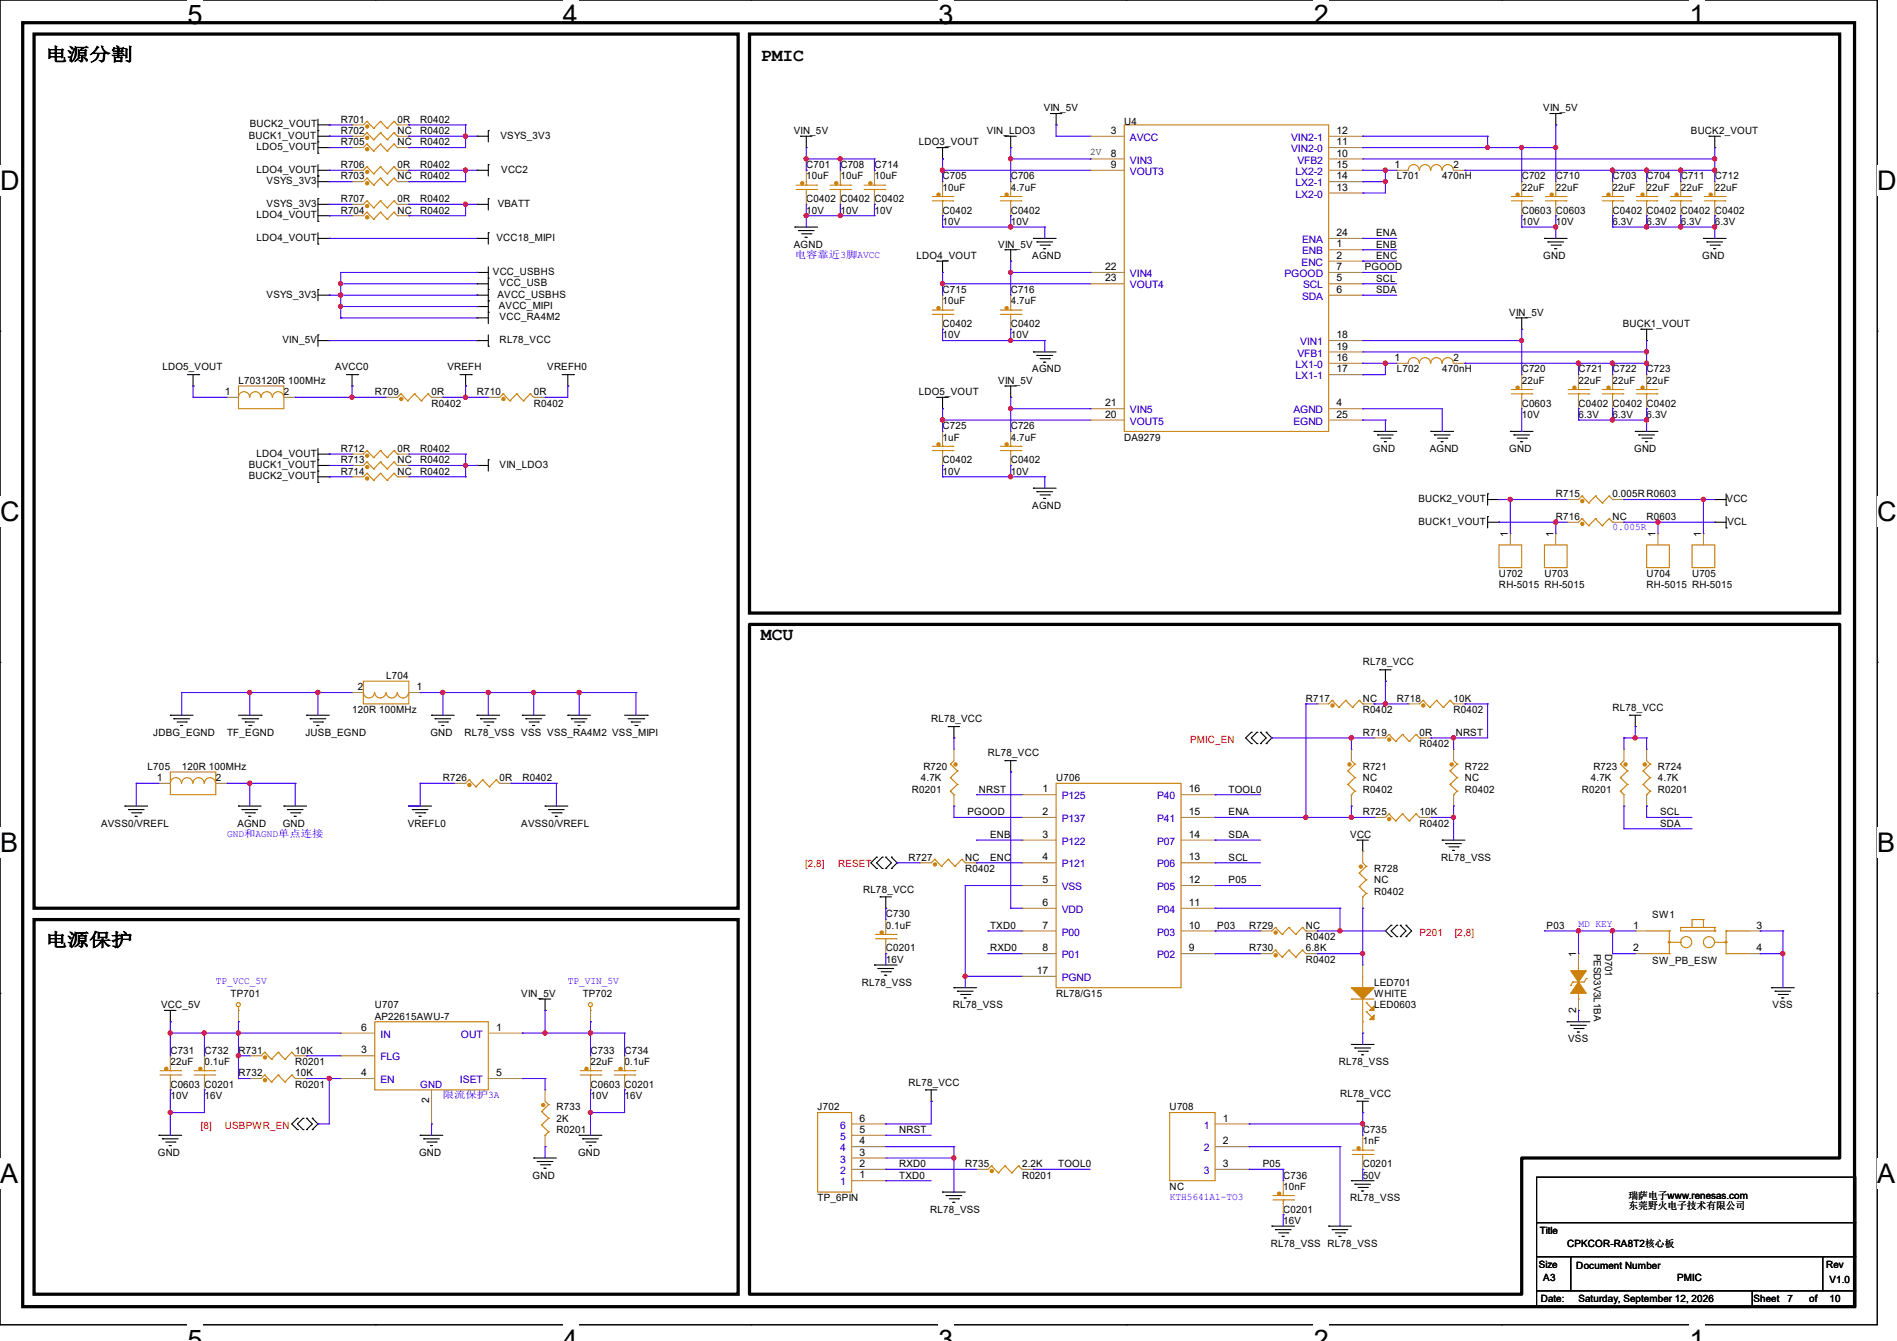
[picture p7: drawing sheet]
<svg xmlns="http://www.w3.org/2000/svg" width="297mm" height="210mm" viewBox="0 0 297 210" stroke-linecap="round" stroke-linejoin="round" font-family="sans-serif">
<defs><g id="words">
<g font-size="4.2">
<text x="29.4" y="3.8">5</text>
<text x="88.1" y="3.8">4</text>
<text x="146.9" y="3.8">3</text>
<text x="205.7" y="3.8">2</text>
<text x="264.5" y="3.8">1</text>
<text x="0" y="29.7">D</text>
<text x="293.9" y="29.7">D</text>
<text x="0" y="81.6">C</text>
<text x="293.9" y="81.6">C</text>
<text x="0" y="133.4">B</text>
<text x="293.9" y="133.4">B</text>
<text x="0" y="185.3">A</text>
<text x="293.9" y="185.3">A</text>
</g>
<g font-size="2.8">
<text x="7.1" y="9.5">电源分割</text>
<text x="119.1" y="9.5">PMIC</text>
<text x="119.1" y="100.2">MCU</text>
<text x="7.1" y="148.2">电源保护</text>
</g>
<g font-size="1.6">
<text x="163.4" y="17.4">VIN_5V</text>
<text x="241.6" y="17.4">VIN_5V</text>
<text x="38.9" y="21.7">BUCK1_VOUT</text>
<text x="39.1" y="19.9">BUCK2_VOUT</text>
<text x="40.2" y="23.5">LDO5_VOUT</text>
<text x="53.3" y="21">R702</text>
<text x="53.3" y="19.2">R701</text>
<text x="53.3" y="22.8">R705</text>
<text x="62.2" y="21">NC</text>
<text x="62.2" y="19.2">0R</text>
<text x="62.2" y="22.8">NC</text>
<text x="65.8" y="21">R0402</text>
<text x="65.8" y="19.2">R0402</text>
<text x="65.8" y="22.8">R0402</text>
<text x="78.4" y="21.7">VSYS_3V3</text>
<text x="124.3" y="21">VIN_5V</text>
<text x="143.8" y="22.8">LDO3_VOUT</text>
<text x="154.5" y="21">VIN_LDO3</text>
<text x="173.9" y="21">3</text>
<text x="176" y="19.6">U4</text>
<text x="209.3" y="22.7">11</text>
<text x="209.3" y="21">12</text>
<text x="264.8" y="21">BUCK2_VOUT</text>
<text x="40.2" y="27.1">LDO4_VOUT</text>
<text x="41.7" y="28.8">VSYS_3V3</text>
<text x="53.3" y="26.3">R706</text>
<text x="53.3" y="28.1">R703</text>
<text x="62.2" y="26.3">0R</text>
<text x="62.2" y="28.1">NC</text>
<text x="65.8" y="26.3">R0402</text>
<text x="65.8" y="28.1">R0402</text>
<text x="78.5" y="27.1">VCC2</text>
<text x="126.2" y="26.3">C701</text>
<text x="126.2" y="28.1">10uF</text>
<text x="131.6" y="26.3">C708</text>
<text x="131.6" y="28.1">10uF</text>
<text x="136.9" y="26.3">C714</text>
<text x="136.9" y="28.1">10uF</text>
<text x="147.6" y="28.1">C705</text>
<text x="147.6" y="29.9">10uF</text>
<text x="158.2" y="28.1">C706</text>
<text x="158.2" y="29.9">4.7uF</text>
<text x="170.7" y="24.3">2V</text>
<text x="173.9" y="24.5">8</text>
<text x="173.9" y="26.3">9</text>
<text x="209.3" y="24.5">10</text>
<text x="209.3" y="29.8">13</text>
<text x="209.3" y="28.1">14</text>
<text x="209.3" y="26.3">15</text>
<text x="218.4" y="26.3">1</text>
<text x="218.7" y="28.1">L701</text>
<text x="225.8" y="28.1">470nH</text>
<text x="227.6" y="26.3">2</text>
<text x="238.3" y="28.1">C702</text>
<text x="238.3" y="29.9">22uF</text>
<text x="243.6" y="28.1">C710</text>
<text x="243.6" y="29.9">22uF</text>
<text x="252.5" y="28.1">C703</text>
<text x="252.5" y="29.9">22uF</text>
<text x="257.8" y="28.1">C704</text>
<text x="257.8" y="29.9">22uF</text>
<text x="263.1" y="28.1">C711</text>
<text x="263.1" y="29.9">22uF</text>
<text x="268.5" y="28.1">C712</text>
<text x="268.5" y="29.9">22uF</text>
<text x="40.2" y="34.2">LDO4_VOUT</text>
<text x="41.7" y="32.4">VSYS_3V3</text>
<text x="53.3" y="31.7">R707</text>
<text x="53.3" y="33.4">R704</text>
<text x="62.2" y="31.7">0R</text>
<text x="62.2" y="33.4">NC</text>
<text x="65.8" y="31.7">R0402</text>
<text x="65.8" y="33.4">R0402</text>
<text x="77.9" y="32.4">VBATT</text>
<text x="126.2" y="31.7">C0402 C0402 C0402</text>
<text x="126.2" y="33.4">10V</text>
<text x="131.6" y="33.4">10V</text>
<text x="136.9" y="33.4">10V</text>
<text x="147.6" y="33.4">C0402</text>
<text x="147.6" y="35.2">10V</text>
<text x="158.2" y="33.4">C0402</text>
<text x="158.2" y="35.2">10V</text>
<text x="238.3" y="33.4">C0603 C0603</text>
<text x="238.3" y="35.2">10V</text>
<text x="243.6" y="35.2">10V</text>
<text x="252.5" y="33.4">C0402 C0402 C0402 C0402</text>
<text x="252.5" y="35.2">6.3V</text>
<text x="257.8" y="35.2">6.3V</text>
<text x="263.1" y="35.2">6.3V</text>
<text x="268.5" y="35.2">6.3V</text>
<text x="40.2" y="37.7">LDO4_VOUT</text>
<text x="77.7" y="37.7">VCC18_MIPI</text>
<text x="124.3" y="38.8">AGND</text>
<text x="143.5" y="40.6">LDO4_VOUT</text>
<text x="156.3" y="38.8">VIN_5V</text>
<text x="161.6" y="40.6">AGND</text>
<text x="209.3" y="38.7">1</text>
<text x="209.3" y="40.5">2</text>
<text x="209.3" y="37">24</text>
<text x="215.5" y="37">ENA</text>
<text x="215.5" y="38.8">ENB</text>
<text x="215.5" y="40.6">ENC</text>
<text x="241.6" y="40.6">GND</text>
<text x="266.5" y="40.6">GND</text>
<text x="41.7" y="46.6">VSYS_3V3</text>
<text x="77.2" y="43.1">VCC_USBHS</text>
<text x="77.9" y="46.6">AVCC_USBHS</text>
<text x="78.2" y="44.8">VCC_USB</text>
<text x="147.6" y="45.9">C715</text>
<text x="147.6" y="47.7">10uF</text>
<text x="158.2" y="45.9">C716</text>
<text x="158.2" y="47.7">4.7uF</text>
<text x="173" y="42.3">22</text>
<text x="173" y="44.1">23</text>
<text x="209.3" y="44.1">5</text>
<text x="209.3" y="45.8">6</text>
<text x="209.3" y="42.3">7</text>
<text x="213.7" y="42.3">PGOOD</text>
<text x="215.5" y="44.1">SCL</text>
<text x="215.5" y="45.9">SDA</text>
<text x="44.2" y="53.7">VIN_5V</text>
<text x="78.1" y="48.4">AVCC_MIPI</text>
<text x="78.2" y="50.2">VCC_RA4M2</text>
<text x="78.2" y="53.7">RL78_VCC</text>
<text x="147.6" y="51.2">C0402</text>
<text x="147.6" y="53">10V</text>
<text x="158.2" y="51.2">C0402</text>
<text x="158.2" y="53">10V</text>
<text x="209.3" y="53">18</text>
<text x="236.3" y="49.4">VIN_5V</text>
<text x="254.1" y="51.2">BUCK1_VOUT</text>
<text x="25.4" y="58">LDO5_VOUT</text>
<text x="52.5" y="58">AVCC0</text>
<text x="70.1" y="58">VREFH</text>
<text x="85.7" y="58">VREFH0</text>
<text x="161.6" y="58.3">AGND</text>
<text x="209.3" y="56.5">16</text>
<text x="209.3" y="58.3">17</text>
<text x="209.3" y="54.7">19</text>
<text x="218.4" y="56.5">1</text>
<text x="218.7" y="58.3">L702</text>
<text x="225.8" y="58.3">470nH</text>
<text x="227.6" y="56.6">2</text>
<text x="238.3" y="58.3">C720</text>
<text x="247.1" y="58.3">C721</text>
<text x="252.5" y="58.3">C722</text>
<text x="257.8" y="58.3">C723</text>
<text x="35.2" y="61.8">1</text>
<text x="37.3" y="60.1">L703120R 100MHz</text>
<text x="44.4" y="61.9">2</text>
<text x="58.7" y="61.9">R709</text>
<text x="67.6" y="61.9">0R</text>
<text x="67.6" y="63.7">R0402</text>
<text x="74.7" y="61.9">R710</text>
<text x="83.6" y="61.9">0R</text>
<text x="83.6" y="63.7">R0402</text>
<text x="143.8" y="61.9">LDO5_VOUT</text>
<text x="156.3" y="60.1">VIN_5V</text>
<text x="173" y="65.4">20</text>
<text x="173" y="63.6">21</text>
<text x="209.3" y="63.6">4</text>
<text x="209.3" y="65.4">25</text>
<text x="238.3" y="60.1">22uF</text>
<text x="238.3" y="63.7">C0603</text>
<text x="238.3" y="65.4">10V</text>
<text x="247.1" y="60.1">22uF</text>
<text x="247.1" y="63.7">C0402 C0402 C0402</text>
<text x="247.1" y="65.4">6.3V</text>
<text x="252.5" y="60.1">22uF</text>
<text x="252.5" y="65.4">6.3V</text>
<text x="257.8" y="60.1">22uF</text>
<text x="257.8" y="65.4">6.3V</text>
<text x="40.2" y="71.5">LDO4_VOUT</text>
<text x="53.3" y="70.8">R712</text>
<text x="62.2" y="70.8">0R</text>
<text x="65.8" y="70.8">R0402</text>
<text x="147.6" y="67.2">C725</text>
<text x="147.6" y="69">1uF</text>
<text x="158.2" y="67.2">C726</text>
<text x="158.2" y="69">4.7uF</text>
<text x="176" y="69">DA9279</text>
<text x="215" y="70.8">GND</text>
<text x="223.9" y="70.8">AGND</text>
<text x="236.3" y="70.8">GND</text>
<text x="255.9" y="70.8">GND</text>
<text x="38.9" y="73.3">BUCK1_VOUT</text>
<text x="38.9" y="75.1">BUCK2_VOUT</text>
<text x="53.3" y="72.6">R713</text>
<text x="53.3" y="74.3">R714</text>
<text x="62.2" y="72.6">NC</text>
<text x="62.2" y="74.3">NC</text>
<text x="65.8" y="72.6">R0402</text>
<text x="65.8" y="74.3">R0402</text>
<text x="78.2" y="73.3">VIN_LDO3</text>
<text x="147.6" y="72.6">C0402</text>
<text x="147.6" y="74.3">10V</text>
<text x="158.2" y="72.6">C0402</text>
<text x="158.2" y="74.3">10V</text>
<text x="243.6" y="77.9">R715</text>
<text x="252.5" y="77.9">0.005RR0603</text>
<text x="161.6" y="79.7">AGND</text>
<text x="222.1" y="78.6">BUCK2_VOUT</text>
<text x="222.1" y="82.2">BUCK1_VOUT</text>
<text x="243.6" y="81.4">R716</text>
<text x="252.5" y="81.4">NC</text>
<text x="257.8" y="81.4">R0603</text>
<text x="270.3" y="78.6">VCC</text>
<text x="270.5" y="82.2">VCL</text>
<text x="236.1" y="84.1" transform="rotate(-90 236.1 84.1)">1</text>
<text x="243.2" y="84.1" transform="rotate(-90 243.2 84.1)">1</text>
<text x="259.2" y="84.1" transform="rotate(-90 259.2 84.1)">1</text>
<text x="266.3" y="84.1" transform="rotate(-90 266.3 84.1)">1</text>
<text x="234.7" y="90.3">U702</text>
<text x="234.7" y="92.1">RH-5015 RH-5015</text>
<text x="241.8" y="90.3">U703</text>
<text x="257.8" y="90.3">U704</text>
<text x="257.8" y="92.1">RH-5015 RH-5015</text>
<text x="264.9" y="90.3">U705</text>
<text x="60.5" y="106.3">L704</text>
<text x="213.4" y="104.2">RL78_VCC</text>
<text x="55.1" y="111.7">120R 100MHz</text>
<text x="56" y="108.1">2</text>
<text x="65.2" y="108.1">1</text>
<text x="145.8" y="113.1">RL78_VCC</text>
<text x="204.5" y="109.9">R717</text>
<text x="213.4" y="109.9">NC</text>
<text x="213.4" y="111.7">R0402</text>
<text x="218.7" y="109.9">R718</text>
<text x="227.6" y="109.9">10K</text>
<text x="227.6" y="111.7">R0402</text>
<text x="252.5" y="111.3">RL78_VCC</text>
<text x="24" y="115.2">JDBG_EGND</text>
<text x="35.6" y="115.2">TF_EGND</text>
<text x="47.8" y="115.2">JUSB_EGND</text>
<text x="67.4" y="115.2">GND</text>
<text x="72.7" y="115.2">RL78_VSS VSS VSS_RA4M2 VSS_MIPI</text>
<text x="154.7" y="118.4">RL78_VCC</text>
<text x="213.4" y="115.2">R719</text>
<text x="222.2" y="115.2">0R</text>
<text x="222.2" y="117">R0402</text>
<text x="227.9" y="115.2">NRST</text>
<text x="23.1" y="120.6">L705</text>
<text x="24.6" y="122.3">1</text>
<text x="28.5" y="120.6">120R 100MHz</text>
<text x="33.8" y="122.3">2</text>
<text x="69.3" y="122.3">R726</text>
<text x="78.2" y="122.3">0R</text>
<text x="81.8" y="122.3">R0402</text>
<text x="142.8" y="124.1">R0201</text>
<text x="144.2" y="122.3">4.7K</text>
<text x="144.6" y="120.6">R720</text>
<text x="153.2" y="124.1">NRST</text>
<text x="163.2" y="124.1">1</text>
<text x="165.4" y="122.3">U706</text>
<text x="186.1" y="124.1">16</text>
<text x="192.4" y="124.1">TOOL0</text>
<text x="213.4" y="120.6">R721</text>
<text x="213.4" y="122.3">NC</text>
<text x="213.4" y="124.1">R0402</text>
<text x="229.4" y="120.6">R722</text>
<text x="229.4" y="122.3">NC</text>
<text x="229.4" y="124.1">R0402</text>
<text x="247.7" y="124.1">R0201</text>
<text x="249.1" y="122.3">4.7K</text>
<text x="249.5" y="120.6">R723</text>
<text x="259.6" y="120.6">R724</text>
<text x="259.6" y="122.3">4.7K</text>
<text x="259.6" y="124.1">R0201</text>
<text x="15.8" y="129.5">AVSS0/VREFL</text>
<text x="37.2" y="129.5">AGND</text>
<text x="44.3" y="129.5">GND</text>
<text x="63.8" y="129.5">VREFL0</text>
<text x="81.6" y="129.5">AVSS0/VREFL</text>
<text x="151.5" y="127.7">PGOOD</text>
<text x="155" y="131.2">ENB</text>
<text x="163.2" y="127.6">2</text>
<text x="163.2" y="131.2">3</text>
<text x="186.1" y="131.2">14</text>
<text x="186.1" y="127.6">15</text>
<text x="192.4" y="131.2">SDA</text>
<text x="192.4" y="127.7">ENA</text>
<text x="211.4" y="131.2">VCC</text>
<text x="213.4" y="127.7">R725</text>
<text x="222.2" y="127.7">10K</text>
<text x="222.2" y="129.5">R0402</text>
<text x="259.9" y="127.7">SCL</text>
<text x="259.9" y="129.5">SDA</text>
<text x="142.2" y="134.8">R727</text>
<text x="151.1" y="134.8">NC</text>
<text x="151.1" y="136.6">R0402</text>
<text x="155" y="134.8">ENC</text>
<text x="163.2" y="134.7">4</text>
<text x="186.1" y="134.7">13</text>
<text x="192.4" y="134.8">SCL</text>
<text x="215.1" y="136.6">R728</text>
<text x="225.6" y="134.8">RL78_VSS</text>
<text x="135.1" y="139.8">RL78_VCC</text>
<text x="138.7" y="143.7">C730</text>
<text x="163.2" y="138.3">5</text>
<text x="163.2" y="141.9">6</text>
<text x="186.1" y="141.9">11</text>
<text x="186.1" y="138.3">12</text>
<text x="192.4" y="138.3">P05</text>
<text x="215.1" y="138.3">NC</text>
<text x="215.1" y="140.1">R0402</text>
<text x="258.7" y="143.8">SW1</text>
<text x="138.7" y="145.5">0.1uF</text>
<text x="138.7" y="149">C0201</text>
<text x="155" y="145.5">TXD0</text>
<text x="155" y="149">RXD0</text>
<text x="163.2" y="145.4">7</text>
<text x="163.2" y="149">8</text>
<text x="186.1" y="149">9</text>
<text x="186.1" y="145.4">10</text>
<text x="190.6" y="145.5">P03</text>
<text x="195.6" y="149">R730</text>
<text x="195.6" y="145.5">R729</text>
<text x="204.5" y="149">6.8K</text>
<text x="204.5" y="145.5">NC</text>
<text x="204.5" y="147.2">R0402</text>
<text x="242.1" y="145.5">P03</text>
<text x="246.8" y="149.9" transform="rotate(-90 246.8 149.9)">1</text>
<text x="249.5" y="149.4" transform="rotate(90 249.5 149.4)">PESD3V3L1BA</text>
<text x="251.3" y="149.4" transform="rotate(90 251.3 149.4)">D701</text>
<text x="255.7" y="145.4">1</text>
<text x="255.7" y="149">2</text>
<text x="275" y="145.4">3</text>
<text x="275" y="149">4</text>
<text x="135" y="154.3">RL78_VSS</text>
<text x="138.7" y="150.8">16V</text>
<text x="162.3" y="152.5">17</text>
<text x="204.5" y="150.8">R0402</text>
<text x="215.1" y="154.3">LED701</text>
<text x="258.7" y="151">SW_PB_ESW</text>
<text x="25.2" y="157.9">VCC_5V</text>
<text x="36.1" y="156.1">TP701</text>
<text x="56.6" y="161.4">6</text>
<text x="58.7" y="157.9">U707</text>
<text x="58.7" y="159.7">AP22615AWU-7</text>
<text x="77.7" y="161.4">1</text>
<text x="81.6" y="156.1">VIN_5V</text>
<text x="91.2" y="156.1">TP702</text>
<text x="149.2" y="157.9">RL78_VSS</text>
<text x="165.4" y="156.1">RL78/G15</text>
<text x="215.1" y="156.1">WHITE</text>
<text x="215.1" y="157.9">LED0603</text>
<text x="246.8" y="158.6" transform="rotate(-90 246.8 158.6)">2</text>
<text x="277.5" y="157.9">VSS</text>
<text x="26.7" y="165">C731</text>
<text x="26.7" y="166.8">22uF</text>
<text x="32" y="165">C732</text>
<text x="32" y="166.8">0.1uF</text>
<text x="37.3" y="165">R731</text>
<text x="46.2" y="165">10K</text>
<text x="46.2" y="166.8">R0201</text>
<text x="56.6" y="165">3</text>
<text x="92.5" y="165">C733</text>
<text x="92.5" y="166.8">22uF</text>
<text x="97.8" y="165">C734</text>
<text x="97.8" y="166.8">0.1uF</text>
<text x="209.6" y="166.8">RL78_VSS</text>
<text x="245.5" y="163.2">VSS</text>
<text x="26.7" y="170.3">C0603 C0201</text>
<text x="26.7" y="172.1">10V</text>
<text x="32" y="172.1">16V</text>
<text x="37.3" y="168.6">R732</text>
<text x="46.2" y="168.6">10K</text>
<text x="46.2" y="170.3">R0201</text>
<text x="56.6" y="168.5">4</text>
<text x="67.2" y="172.8" transform="rotate(-90 67.2 172.8)">2</text>
<text x="77.7" y="168.5">5</text>
<text x="87.1" y="173.9">R733</text>
<text x="92.5" y="170.3">C0603 C0201</text>
<text x="92.5" y="172.1">10V</text>
<text x="97.8" y="172.1">16V</text>
<text x="128" y="173.9">J702</text>
<text x="142.2" y="170">RL78_VCC</text>
<text x="183.1" y="173.9">U708</text>
<text x="209.8" y="171.8">RL78_VCC</text>
<text x="87.1" y="175.7">2K</text>
<text x="87.1" y="177.5">R0201</text>
<text x="134.6" y="179.2">4</text>
<text x="134.6" y="177.4">5</text>
<text x="134.6" y="175.6">6</text>
<text x="140.8" y="177.5">NRST</text>
<text x="191.5" y="175.6">1</text>
<text x="191.5" y="179.2">2</text>
<text x="213.4" y="177.5">C735</text>
<text x="213.4" y="179.2">1nF</text>
<text x="24.7" y="181">GND</text>
<text x="65.6" y="181">GND</text>
<text x="83.4" y="184.6">GND</text>
<text x="90.5" y="181">GND</text>
<text x="134.6" y="184.5">1</text>
<text x="134.6" y="182.8">2</text>
<text x="134.6" y="181">3</text>
<text x="140.8" y="182.8">RXD0</text>
<text x="140.8" y="184.6">TXD0</text>
<text x="151.1" y="182.8">R735</text>
<text x="160" y="182.8">2.2K</text>
<text x="160" y="184.6">R0201</text>
<text x="165.7" y="182.8">TOOL0</text>
<text x="191.5" y="182.8">3</text>
<text x="197.7" y="182.8">P05</text>
<text x="200.9" y="184.6">C736</text>
<text x="213.4" y="182.8">C0201</text>
<text x="213.4" y="184.6">50V</text>
<text x="128" y="188.1">TP_6PIN</text>
<text x="145.6" y="189.9">RL78_VSS</text>
<text x="183.1" y="186.3">NC</text>
<text x="200.9" y="186.3">10nF</text>
<text x="200.9" y="189.9">C0201</text>
<text x="200.9" y="191.7">16V</text>
<text x="211.4" y="188.1">RL78_VSS</text>
<text x="255" y="187.8">瑞萨电子www.renesas.com</text>
<text x="255" y="189.4">东莞野火电子技术有限公司</text>
<text x="199" y="195.2">RL78_VSS RL78_VSS</text>
<text x="241.1" y="193.3">Title</text>
<text x="245.4" y="195.2">CPKCOR-RA8T2核心板</text>
<text x="240.9" y="198.6">Size</text>
<text x="241.3" y="204">Date:</text>
<text x="241.6" y="200.6">A3</text>
<text x="246.8" y="198.8">Document Number</text>
<text x="247.1" y="204">Saturday, September 12, 2026</text>
<text x="262.6" y="200.6">PMIC</text>
<text x="274.5" y="204">Sheet</text>
<text x="279.9" y="204">7</text>
<text x="283.3" y="204">of</text>
<text x="285.9" y="198.6">Rev</text>
<text x="286.4" y="200.9">V1.0</text>
<text x="286.4" y="204">10</text>
</g>
<g font-size="1.6" fill="#00c">
<text x="176.9" y="22.1">AVCC</text>
<text x="202.1" y="23.8">VIN2-0</text>
<text x="202.1" y="22.1">VIN2-1</text>
<text x="176.9" y="25.6">VIN3</text>
<text x="176.9" y="27.4">VOUT3</text>
<text x="202.9" y="29.2">LX2-1</text>
<text x="202.9" y="27.4">LX2-2</text>
<text x="203.2" y="25.6">VFB2</text>
<text x="202.9" y="30.9">LX2-0</text>
<text x="203.8" y="41.6">ENC</text>
<text x="203.9" y="39.8">ENB</text>
<text x="203.9" y="38.1">ENA</text>
<text x="176.9" y="43.4">VIN4</text>
<text x="176.9" y="45.2">VOUT4</text>
<text x="201.1" y="43.4">PGOOD</text>
<text x="203.9" y="46.9">SDA</text>
<text x="204" y="45.2">SCL</text>
<text x="202.9" y="57.6">LX1-0</text>
<text x="202.9" y="59.4">LX1-1</text>
<text x="203.2" y="55.8">VFB1</text>
<text x="203.6" y="54.1">VIN1</text>
<text x="176.9" y="64.7">VIN5</text>
<text x="202.5" y="64.7">AGND</text>
<text x="176.9" y="66.5">VOUT5</text>
<text x="202.5" y="66.5">EGND</text>
<text x="166.2" y="125.2">P125</text>
<text x="181.2" y="125.2">P40</text>
<text x="166.2" y="128.7">P137</text>
<text x="181.2" y="128.7">P41</text>
<text x="166.2" y="132.3">P122</text>
<text x="166.2" y="135.8">P121</text>
<text x="181.2" y="135.8">P06</text>
<text x="181.2" y="132.3">P07</text>
<text x="166.2" y="139.4">VSS</text>
<text x="166.2" y="143">VDD</text>
<text x="181.2" y="143">P04</text>
<text x="181.2" y="139.4">P05</text>
<text x="166.2" y="146.5">P00</text>
<text x="181.2" y="146.5">P03</text>
<text x="166.2" y="150.1">P01</text>
<text x="166.2" y="153.6">PGND</text>
<text x="181.2" y="150.1">P02</text>
<text x="59.6" y="166.1">FLG</text>
<text x="59.6" y="162.5">IN</text>
<text x="72.2" y="162.5">OUT</text>
<text x="59.6" y="169.6">EN</text>
<text x="65.8" y="170.3">GND</text>
<text x="72" y="169.6">ISET</text>
<text x="131.6" y="178.5">5</text>
<text x="131.6" y="176.7">6</text>
<text x="188.5" y="176.7">1</text>
<text x="131.6" y="185.6">1</text>
<text x="131.6" y="183.9">2</text>
<text x="131.6" y="182.1">3</text>
<text x="131.6" y="180.3">4</text>
<text x="188.5" y="180.3">2</text>
<text x="188.5" y="183.9">3</text>
</g>
<g font-size="1.6" fill="#00f">
<text x="124.5" y="40.3">电容靠近3脚AVCC</text>
<text x="252.5" y="83">0.005R</text>
<text x="35.6" y="131">GND和AGND单点连接</text>
<text x="247.1" y="145.2">MD KEY</text>
<text x="33.8" y="154.1">TP_VCC_5V</text>
<text x="88.9" y="154.1">TP_VIN_5V</text>
<text x="69.3" y="171.9">限流保护3A</text>
<text x="183.1" y="187.9">KTH5641A1-TO3</text>
</g>
<g font-size="1.6" fill="#f00">
<text x="186.4" y="116.3">PMIC_EN</text>
<text x="126.1" y="135.8">[2,8]</text>
<text x="131.2" y="135.8">RESET</text>
<text x="222.2" y="146.5">P201</text>
<text x="227.8" y="146.5">[2,8]</text>
<text x="31.5" y="176.7">[8]</text>
<text x="35.2" y="176.7">USBPWR_EN</text>
</g>
</g></defs>
<path d="M0 0h293.9v207.5h-293.9z" fill="none" stroke="#000" stroke-width=".17"/>
<g fill="#fff">
<path d="M29.4 0h2.3v4.7h-2.3z"/>
<path d="M29.4 207.5h2.3v2.5h-2.3z"/>
</g>
<path d="M58.8 0h.1M58.8 207.5h.1" fill="none" stroke="#000" stroke-width=".17"/>
<g fill="#fff">
<path d="M88.1 0h2.4v4.7h-2.4z"/>
<path d="M88.1 207.5h2.4v2.5h-2.4z"/>
</g>
<path d="M117.6 0h.1M117.6 207.5h.1" fill="none" stroke="#000" stroke-width=".17"/>
<g fill="#fff">
<path d="M146.9 0h2.4v4.7h-2.4z"/>
<path d="M146.9 207.5h2.4v2.5h-2.4z"/>
</g>
<path d="M176.3 0h.1M176.3 207.5h.1" fill="none" stroke="#000" stroke-width=".17"/>
<g fill="#fff">
<path d="M205.7 0h2.4v4.7h-2.4z"/>
<path d="M205.7 207.5h2.4v2.5h-2.4z"/>
</g>
<path d="M235.1 0h.1M235.1 207.5h.1" fill="none" stroke="#000" stroke-width=".17"/>
<g fill="#fff">
<path d="M264.5 0h2.4v4.7h-2.4z"/>
<path d="M264.5 207.5h2.4v2.5h-2.4z"/>
<path d="M0 25.9h3v4.7h-3z"/>
<path d="M293.9 25.9h3.1v4.7h-3.1z"/>
<path d="M0 77.8h3v4.7h-3z"/>
<path d="M293.9 77.8h3.1v4.7h-3.1z"/>
</g>
<path d="M0 51.9h.1M293.9 51.9h.1" fill="none" stroke="#000" stroke-width=".17"/>
<g fill="#fff">
<path d="M0 129.6h2.8v4.8h-2.8z"/>
<path d="M293.9 129.6h2.9v4.8h-2.9z"/>
</g>
<path d="M0 103.7h.1M293.9 103.7h.1" fill="none" stroke="#000" stroke-width=".17"/>
<g fill="#fff">
<path d="M0 181.5h2.8v4.7h-2.8z"/>
<path d="M293.8 181.5h3v4.7h-3z"/>
</g>
<g fill="none" stroke="#000" stroke-width=".17">
<path d="M49.8 18.7v5.3M49.8 19.6h1.8M51.6 19.6h.1M164.5 17.8h.1M164.5 17.8h1.7M165.4 19.6h.1M165.4 17.8v1.8M242.7 17.8h.1M242.7 17.8h1.8M243.6 19.6h.1M243.6 17.8v1.8M49.8 22.2h.1"/>
<path d="M49.8 20.4h.1M49.8 24h.1M49.8 27.6h.1M49.8 34.7h.1M49.8 31.1h.1M49.8 38.2h.1M49.8 21.3h1.8M49.8 37.3h1.8M49.8 23.1h1.8M49.8 25.8v3.5M49.8 31.1v3.6M49.8 36.4v1.8"/>
<path d="M49.8 28.4h1.8M49.8 26.7h1.8M49.8 32h1.8M49.8 33.8h1.8M51.6 21.3h.1M51.6 23.1h.1M51.6 28.4h.1M51.6 26.7h.1M51.6 33.8h.1M51.6 32h.1M51.6 37.3h.1M74.7 21.3h.1"/>
<path d="M74.7 26.7h.1M74.7 32h.1M74.7 37.3h.1M74.7 21.3h1.8M74.7 37.3h1.8M74.7 26.7h1.8M74.7 32h1.8M76.5 20.4h.1M76.5 25.8h.1M76.5 31.1h.1M76.5 36.4h.1M76.5 20.4v1.8"/>
<path d="M76.5 25.8v1.8M76.5 31.1v1.8M76.5 36.4v1.8M124.5 35.6h.1M124.5 35.6h3.5M125 36.1h.1M125 36.1h2.5M125.3 21.3h.1M125.3 21.3h1.8M125.5 36.6h1.5M126.1 37.2h.1M126.1 37.2h.3"/>
<path d="M126.2 23.1h.1M126.2 21.3v1.8M127 36.6h.1M146.7 23.1h.1M146.7 23.1h1.8M147.6 24.9h.1M147.6 23.1v1.8M157.4 21.3h.1M157.4 39.1h.1M157.4 21.3h1.7M157.4 39.1h1.7M158.2 23.1h.1"/>
<path d="M158.2 21.3v1.8M158.2 39.1v1.8M161.8 37.3h.1M161.8 37.3h3.6M162.3 37.9h.1M162.3 37.9h2.5M162.9 38.4h1.4M163.4 38.9h.1M163.4 38.9h.3M164.3 38.4h.1M241.8 37.3h.1M241.8 37.3h3.6"/>
<path d="M242.4 37.9h.1M242.4 37.9h2.4M242.9 38.4h1.4M243.4 38.9h.1M243.4 38.9h.4M244.3 38.4h.1M266.7 37.3h.1M266.7 37.3h3.6M267.3 37.9h.1M267.3 37.9h2.4M267.6 21.3h.1M267.6 21.3h1.8"/>
<path d="M267.8 38.4h1.4M268.3 38.9h.1M268.3 38.9h.3M268.5 23.1h.1M268.5 21.3v1.8M269.2 38.4h.1M29.3 58.7h1.8M30.2 58.7v1.8M31.1 58.7h.1M49.8 45.3h.1M49.8 52.5h.1M49.8 45.3v1.8"/>
<path d="M49.8 52.5v1.7M49.8 46.2h1.8M49.8 53.3h1.8M51.6 46.2h.1M51.6 53.3h.1M54.2 58.7h1.8M55.1 58.7v1.8M56 58.7h.1M72 58.7h1.8M72.9 58.7v1.8M73.8 58.7h.1M74.7 48h.1"/>
<path d="M74.7 49.8h.1M74.7 53.3h.1M74.7 46.2h.1M74.7 42.7h.1M74.7 44.4h.1M74.7 49.8h1.8M74.7 48h1.8M74.7 46.2h1.8M74.7 53.3h1.8M74.7 42.7h1.8M74.7 44.4h1.8M76.5 47.1h.1"/>
<path d="M76.5 48.9h.1M76.5 54.2h.1M76.5 43.6h.1M76.5 45.3h.1M76.5 41.8v8.9M76.5 52.5v1.7M88 58.7h1.8M88.9 58.7v1.8M89.8 58.7h.1M146.7 40.9h.1M146.7 40.9h1.8M147.6 42.7h.1"/>
<path d="M147.6 40.9v1.8M158.2 40.9h.1M161.8 55.1h.1M161.8 55.1h3.6M162.3 55.7h.1M162.3 55.7h2.5M162.9 56.2h1.4M163.4 56.7h.1M163.4 56.7h.3M164.3 56.2h.1M237.4 49.8h.1M237.4 49.8h1.7"/>
<path d="M238.3 51.6h.1M238.3 49.8v1.8M256.9 51.6h.1M256.9 51.6h1.8M257.8 53.3h.1M257.8 51.6v1.7M30.2 60.5h.1M49.8 73.8h.1M49.8 75.6h.1M49.8 72h.1M49.8 70.2v5.4M49.8 72.9h1.8"/>
<path d="M49.8 74.7h1.8M49.8 71.1h1.8M51.6 72.9h.1M51.6 74.7h.1M51.6 71.1h.1M55.1 60.5h.1M72.9 60.5h.1M74.7 72.9h.1M74.7 72.9h1.8M76.5 72h.1M76.5 72v1.8M88.9 60.5h.1"/>
<path d="M146.7 62.2h.1M146.7 62.2h1.8M147.6 64h.1M147.6 62.2v1.8M157.4 60.5h.1M157.4 60.5h1.7M158.2 62.2h.1M158.2 60.5v1.7M161.8 76.5h.1M161.8 76.5h3.6M162.3 77h.1M162.3 77h2.5"/>
<path d="M162.9 77.5h1.4M163.4 78.1h.1M163.4 78.1h.3M164.3 77.5h.1M215.1 67.6h.1M215.1 67.6h3.6M215.7 68.1h.1M215.7 68.1h2.4M216.2 68.6h1.4M216.7 69.2h.1M216.7 69.2h.4M217.6 68.6h.1"/>
<path d="M224 67.6h.1M224 67.6h3.6M224.6 68.1h.1M224.6 68.1h2.4M225.1 68.6h1.4M225.6 69.2h.1M225.6 69.2h.4M226.5 68.6h.1M232.9 77.3h.1M232.9 78.2h1.8M232.9 77.3v1.8M234.7 78.2h.1"/>
<path d="M236.5 67.6h.1M236.5 67.6h3.5M237 68.1h.1M237 68.1h2.5M237.5 68.6h1.5M238.1 69.2h.1M238.1 69.2h.3M239 68.6h.1M256 67.6h.1M256 67.6h3.6M256.6 68.1h.1M256.6 68.1h2.4"/>
<path d="M257.1 68.6h1.4M257.6 69.2h.1M257.6 69.2h.4M258.5 68.6h.1M268.5 78.2h.1M268.5 78.2h1.8M270.3 79.1h.1M270.3 77.3v1.8M232.9 80.9h.1M232.9 80.9v1.8M232.9 81.8h1.8M234.7 81.8h.1"/>
<path d="M268.5 81.8h.1M268.5 81.8h1.8M270.3 82.7h.1M270.3 80.9v1.8M26.7 112h.1M26.7 112h3.5M27.2 112.6h.1M27.2 112.6h2.5M27.7 113.1h1.5M28.3 113.6h.1M28.3 113.6h.3M29.2 113.1h.1"/>
<path d="M37.3 112h3.6M37.9 112.6h2.4M38.4 113.1h.1M38.4 113.1h1.4M38.9 113.6h.4M39.3 113.6h.1M40.3 112.6h.1M40.9 112h.1M48 112h.1M48 112h3.6M48.6 112.6h.1M48.6 112.6h2.4"/>
<path d="M49.1 113.1h1.4M49.6 113.6h.1M49.6 113.6h.4M50.5 113.1h.1M67.6 112h.1M67.6 112h3.5M68.1 112.6h.1M68.1 112.6h2.5M68.6 113.1h1.5M69.2 113.6h.1M69.2 113.6h.3M70.1 113.1h.1"/>
<path d="M74.7 112h.1M74.7 112h3.5M75.2 112.6h.1M75.2 112.6h2.5M75.7 113.1h1.5M76.3 113.6h.1M76.3 113.6h.3M77.2 113.1h.1M81.8 112h.1M81.8 112h3.5M82.3 112.6h.1M82.3 112.6h2.5"/>
<path d="M82.8 113.1h1.5M83.4 113.6h.1M83.4 113.6h.3M84.3 113.1h.1M88.9 112h.1M88.9 112h3.6M89.5 112.6h.1M89.5 112.6h2.4M90 113.1h1.4M90.5 113.6h.1M90.5 113.6h.3M91.4 113.1h.1"/>
<path d="M97.8 112h3.5M98.3 112.6h2.5M98.8 113.1h.1M98.8 113.1h1.5M99.4 113.6h.3M99.7 113.6h.1M100.8 112.6h.1M101.3 112h.1M148.5 113.8h.1M148.5 113.8h1.7M149.4 115.6h.1M149.4 113.8v1.8"/>
<path d="M157.4 119.1h.1M157.4 119.1h1.7M158.2 119.1v1.8M195.9 114.7h.1M195.9 116.5h.1M195.9 114.7l-.9 .9 .9 .9M196.8 116.5h.1M196.8 114.7h.1M196.8 114.7l-.9 .9 .9 .9M197.4 116.5h.1M197.4 114.7h.1M197.4 114.7l.8 .9-.8 .9"/>
<path d="M198.2 114.7h.1M198.2 116.5h.1M198.2 114.7l.9 .9-.9 .9M216 104.9h.1M216 104.9h1.8M216.9 106.7h.1M216.9 104.9v1.8M255.1 112h.1M255.1 112h1.8M256 113.8h.1M256 112v1.8M19.6 126.2h.1"/>
<path d="M19.6 126.2h3.5M20.1 126.8h.1M20.1 126.8h2.5M20.6 127.3h1.5M21.2 127.8h.1M21.2 127.8h.3M22.1 127.3h.1M37.3 126.2h.1M37.3 126.2h3.6M37.9 126.8h.1M37.9 126.8h2.4M38.4 127.3h1.4"/>
<path d="M38.9 127.8h.1M38.9 127.8h.4M39.8 127.3h.1M44.4 126.2h.1M44.4 126.2h3.6M45 126.8h.1M45 126.8h2.5M45.5 127.3h1.4M46.1 127.8h.1M46.1 127.8h.3M46.9 127.3h.1M64 126.2h.1"/>
<path d="M64 126.2h3.6M64.6 126.8h.1M64.6 126.8h2.4M65.1 127.3h1.4M65.6 127.8h.1M65.6 127.8h.4M66.5 127.3h.1M85.3 126.2h.1M85.3 126.2h3.6M85.9 126.8h.1M85.9 126.8h2.4M86.4 127.3h1.4"/>
<path d="M87 127.8h.1M87 127.8h.3M87.8 127.3h.1M137.2 134.2h.1M137.2 136h.1M137.2 134.2l-.8 .9 .8 .9M138.1 136h.1M138.1 134.2h.1M138.1 134.2l-.9 .9 .9 .9M138.7 136h.1M138.7 134.2h.1M138.7 134.2l.9 .9-.9 .9"/>
<path d="M139.6 134.2h.1M139.6 136h.1M139.6 134.2l.9 .9-.9 .9M158.2 120.9h.1M212.5 131.6h.1M212.5 131.6h1.7M213.4 133.3h.1M213.4 131.6v1.7M225.8 131.6h.1M225.8 131.6h3.6M226.4 132.1h.1M226.4 132.1h2.4"/>
<path d="M226.9 132.6h1.4M227.4 133.2h.1M227.4 133.2h.4M228.3 132.6h.1M0 155.6h.1M25.8 158.2h.1M25.8 158.2h1.8M26.7 158.2v1.8M84.5 156.5h.1M84.5 156.5h1.7M85.3 158.2h.1M85.3 156.5v1.7"/>
<path d="M136.9 151.1h.1M136.9 151.1h3.6M137.5 151.7h.1M137.5 151.7h2.4M137.8 140.5h.1M137.8 140.5h1.8M138 152.2h1.4M138.5 152.7h.1M138.5 152.7h.4M138.7 142.2h.1M138.7 140.5v1.7M139.4 152.2h.1"/>
<path d="M149.4 154.7h.1M149.4 154.7h3.5M149.9 155.2h.1M149.9 155.2h2.5M150.4 155.7h1.4M151 156.3h.1M151 156.3h.3M151.8 155.7h.1M217.8 144.9h.1M217.8 146.7h.1M217.8 144.9l-.9 .9 .9 .9M218.7 146.7h.1"/>
<path d="M218.7 144.9h.1M218.7 144.9l-.9 .9 .9 .9M219.2 146.7h.1M219.2 144.9h.1M219.2 144.9l.9 .9-.9 .9M220.1 144.9h.1M220.1 146.7h.1M220.1 144.9l.9 .9-.9 .9M277.4 154.7h.1M277.4 154.7h3.5M277.9 155.2h.1M277.9 155.2h2.5"/>
<path d="M278.4 155.7h1.5M279 156.3h.1M279 156.3h.3M279.9 155.7h.1M293.9 155.6h.1M24.9 177.8h.1M24.9 177.8h3.5M25.4 178.4h.1M25.4 178.4h2.5M26 178.9h1.4M26.5 179.4h.1M26.5 179.4h.3"/>
<path d="M26.7 160h.1M27.4 178.9h.1M46.6 175.1h.1M46.6 176.9h.1M46.6 175.1l-.9 .9 .9 .9M47.5 176.9h.1M47.5 175.1h.1M47.5 175.1l-.9 .9 .9 .9M48 176.9h.1M48 175.1h.1M48 175.1l.9 .9-.9 .9M48.9 175.1h.1"/>
<path d="M48.9 176.9h.1M48.9 175.1l.9 .9-.9 .9M65.8 177.8h.1M65.8 177.8h3.5M66.3 178.4h.1M66.3 178.4h2.5M66.8 178.9h1.5M67.4 179.4h.1M67.4 179.4h.3M68.3 178.9h.1M90.7 177.8h.1M90.7 177.8h3.5"/>
<path d="M91.2 178.4h.1M91.2 178.4h2.5M91.7 178.9h1.5M92.3 179.4h.1M92.3 179.4h.3M93.2 178.9h.1M144.9 170.7h.1M144.9 170.7h1.8M145.8 172.5h.1M145.8 170.7v1.8M211.6 163.6h.1M211.6 163.6h3.5"/>
<path d="M212.1 164.1h.1M212.1 164.1h2.5M212.5 172.5h.1M212.5 172.5h1.7M212.6 164.6h1.5M213.2 165.2h.1M213.2 165.2h.3M213.4 174.2h.1M213.4 172.5v1.7M214.1 164.6h.1M245.4 160h.1M245.4 160h3.5"/>
<path d="M245.9 160.6h.1M245.9 160.6h2.5M246.4 161.1h1.5M247 161.6h.1M247 161.6h.3M247.9 161.1h.1M83.6 181.4h.1M83.6 181.4h3.5M84.1 181.9h.1M84.1 181.9h2.5M84.6 182.4h1.5M85.2 183h.1"/>
<path d="M85.2 183h.3M86.1 182.4h.1M147.6 186.7h.1M147.6 186.7h3.5M148.1 187.2h.1M148.1 187.2h2.5M148.6 187.7h1.5M149.2 188.3h.1M149.2 188.3h.3M150.1 187.7h.1M199.1 192h.1M199.1 192h3.6"/>
<path d="M199.7 192.6h.1M199.7 192.6h2.4M200.2 193.1h1.4M200.7 193.6h.1M200.7 193.6h.4M201.6 193.1h.1M208 192h.1M208 192h3.6M208.6 192.6h.1M208.6 192.6h2.4M209.1 193.1h1.4M209.6 193.6h.1"/>
<path d="M209.6 193.6h.4M210.5 193.1h.1M211.6 184.9h.1M211.6 184.9h3.5M212.1 185.5h.1M212.1 185.5h2.5M212.6 186h1.5M213.2 186.5h.1M213.2 186.5h.3M214.1 186h.1M240.6 184.4h49.9v7.1h-49.9zM240.6 191.5h49.9v5.3h-49.9z"/>
<path d="M240.6 196.8h5.3v5.3h-5.3zM245.9 196.8h39.5v5.3h-39.5zM285.4 196.8h5.1v5.3h-5.1zM240.6 202.1h33.8v2.5h-33.8zM274.4 202.1h16.1v2.5h-16.1z"/>
</g>
<path d="M3.6 3.6h286.8v201h-286.8zM5.3 5.3h110.3v136.9h-110.3zM117.3 5.3h170.7v90.7h-170.7zM117.3 97.8h170.7v83.6h-49.7v21.3h-121zM5.3 144h110.3v58.7h-110.3z" fill="none" stroke="#000" stroke-width=".51"/>
<g fill="none" stroke="#cc8006" stroke-width=".17">
<path d="M57.4 19h.1M57.4 19l-.5 .6M57.4 19l1.1 1.1M59.6 19h.1M59.6 19l-1.1 1.1M59.6 19l1 1.1M61.7 19h.1M61.7 19l-1.1 1.1M61.7 19l.5 .6M62.2 19.6h.1M176 19.6h32v48h-32zM57.4 26.1h.1"/>
<path d="M57.4 27.9h.1M57.4 31.5h.1M57.4 20.8h.1M57.4 33.2h.1M57.4 22.6h.1M57.4 26.1l-.5 .6M57.4 26.1l1.1 1.1M57.4 27.9l-.5 .5M57.4 27.9l1.1 1.1M57.4 31.5l-.5 .5M57.4 31.5l1.1 1.1M57.4 20.8l-.5 .5"/>
<path d="M57.4 20.8l1.1 1.1M57.4 33.2l-.5 .6M57.4 33.2l1.1 1.1M57.4 22.6l-.5 .5M57.4 22.6l1.1 1.1M58.5 27.2h.1M58.5 29h.1M58.5 32.6h.1M58.5 21.9h.1M58.5 34.3h.1M58.5 20.1h.1M58.5 23.7h.1"/>
<path d="M59.6 26.1h.1M59.6 27.9h.1M59.6 31.5h.1M59.6 20.8h.1M59.6 33.2h.1M59.6 22.6h.1M59.6 26.1l-1.1 1.1M59.6 26.1l1 1.1M59.6 27.9l-1.1 1.1M59.6 27.9l1 1.1M59.6 31.5l-1.1 1.1M59.6 31.5l1 1.1"/>
<path d="M59.6 20.8l-1.1 1.1M59.6 20.8l1 1.1M59.6 33.2l-1.1 1.1M59.6 33.2l1 1.1M59.6 22.6l-1.1 1.1M59.6 22.6l1 1.1M60.6 27.2h.1M60.6 29h.1M60.6 32.6h.1M60.6 21.9h.1M60.6 34.3h.1M60.6 20.1h.1"/>
<path d="M60.6 23.7h.1M61.7 26.1h.1M61.7 27.9h.1M61.7 31.5h.1M61.7 20.8h.1M61.7 33.2h.1M61.7 22.6h.1M61.7 26.1l-1.1 1.1M61.7 26.1l.5 .6M61.7 27.9l-1.1 1.1M61.7 27.9l.5 .5M61.7 31.5l-1.1 1.1"/>
<path d="M61.7 31.5l.5 .5M61.7 20.8l-1.1 1.1M61.7 20.8l.5 .5M61.7 33.2l-1.1 1.1M61.7 33.2l.5 .6M61.7 22.6l-1.1 1.1M61.7 22.6l.5 .5M62.2 26.7h.1M62.2 28.4h.1M62.2 32h.1M62.2 21.3h.1M62.2 33.8h.1"/>
<path d="M62.2 23.1h.1M124.6 29.7h3.2M124.6 29h3.2M126.2 29.7h.1M126.2 29h.1M126.2 28.4v.6M126.2 29.7v.5M127.8 29.7h.1M127.8 29h.1M130 29.7h3.2M130 29h3.2M131.6 29.7h.1"/>
<path d="M131.6 29h.1M131.6 28.4v.6M131.6 29.7v.5M133.2 29.7h.1M133.2 29h.1M135.3 29.7h3.2M135.3 29h3.2M136.9 29.7h.1M136.9 29h.1M136.9 28.4v.6M136.9 29.7v.5M138.5 29.7h.1"/>
<path d="M138.5 29h.1M146 31.5h3.2M146 30.8h3.2M147.6 31.5h.1M147.6 30.8h.1M147.6 30.2v.6M147.6 31.5v.5M149.2 31.5h.1M149.2 30.8h.1M156.6 31.5h3.3M156.6 30.8h3.3M158.2 31.5h.1"/>
<path d="M158.2 30.8h.1M158.2 30.2v.6M158.2 31.5v.5M159.9 31.5h.1M159.9 30.8h.1M222.2 26.7a.87 .87 0 0 0-.9-.9 .87 .87 0 0 0-.8 .9M224 26.7a.87 .87 0 0 0-.9-.9 .87 .87 0 0 0-.8 .9M225.8 26.7a.87 .87 0 0 0-.9-.9 .87 .87 0 0 0-.9 .9M227.5 26.7a.87 .87 0 0 0-.8-.9 .87 .87 0 0 0-.9 .9M236.6 31.5h3.3M236.6 30.8h3.3M238.3 31.5h.1"/>
<path d="M238.3 30.8h.1M238.3 30.2v.6M238.3 31.5v.5M239.9 31.5h.1M239.9 30.8h.1M242 31.5h3.2M242 30.8h3.2M243.6 31.5h.1M243.6 30.8h.1M243.6 30.2v.6M243.6 31.5v.5M245.2 31.5h.1"/>
<path d="M245.2 30.8h.1M250.9 31.5h3.2M250.9 30.8h3.2M252.5 31.5h.1M252.5 30.8h.1M252.5 30.2v.6M252.5 31.5v.5M254.1 31.5h.1M254.1 30.8h.1M256.2 31.5h3.2M256.2 30.8h3.2M257.8 31.5h.1"/>
<path d="M257.8 30.8h.1M257.8 30.2v.6M257.8 31.5v.5M259.4 31.5h.1M259.4 30.8h.1M261.5 31.5h3.3M261.5 30.8h3.3M263.1 31.5h.1M263.1 30.8h.1M263.1 30.2v.6M263.1 31.5v.5M264.8 31.5h.1"/>
<path d="M264.8 30.8h.1M266.9 31.5h3.2M266.9 30.8h3.2M268.5 31.5h.1M268.5 30.8h.1M268.5 30.2v.6M268.5 31.5v.5M270.1 31.5h.1M270.1 30.8h.1M146 49.2h3.2M146 48.6h3.2M147.6 49.2h.1"/>
<path d="M147.6 48.6h.1M147.6 48v.6M147.6 49.2v.6M149.2 49.2h.1M149.2 48.6h.1M156.6 49.2h3.3M156.6 48.6h3.3M158.2 49.2h.1M158.2 48.6h.1M158.2 48v.6M158.2 49.2v.6M159.9 49.2h.1"/>
<path d="M159.9 48.6h.1M222.2 56.9a.87 .87 0 0 0-.9-.9 .87 .87 0 0 0-.8 .9M224 56.9a.87 .87 0 0 0-.9-.9 .87 .87 0 0 0-.8 .9M225.8 56.9a.87 .87 0 0 0-.9-.9 .87 .87 0 0 0-.9 .9M227.5 56.9a.87 .87 0 0 0-.8-.9 .87 .87 0 0 0-.9 .9M37.3 60.5h7.1v3.5h-7.1zM39.1 62.2a.87 .87 0 0 0-.9-.9 .87 .87 0 0 0-.9 .9M40.9 62.2a.87 .87 0 0 0-.9-.9 .87 .87 0 0 0-.9 .9M42.6 62.2a.87 .87 0 0 0-.8-.9 .87 .87 0 0 0-.9 .9M44.4 62.2a.87 .87 0 0 0-.9-.9 .87 .87 0 0 0-.8 .9M57.4 70.6h.1M57.4 72.3h.1"/>
<path d="M57.4 74.1h.1M57.4 70.6l-.5 .5M57.4 70.6l1.1 1.1M57.4 72.3l-.5 .6M57.4 72.3l1.1 1.1M57.4 74.1l-.5 .6M57.4 74.1l1.1 1.1M58.5 71.7h.1M58.5 73.4h.1M58.5 75.2h.1M59.6 70.6h.1M59.6 72.3h.1"/>
<path d="M59.6 74.1h.1M59.6 70.6l-1.1 1.1M59.6 70.6l1 1.1M59.6 72.3l-1.1 1.1M59.6 72.3l1 1.1M59.6 74.1l-1.1 1.1M59.6 74.1l1 1.1M60.6 71.7h.1M60.6 73.4h.1M60.6 75.2h.1M61.7 70.6h.1M61.7 72.3h.1"/>
<path d="M61.7 74.1h.1M61.7 70.6l-1.1 1.1M61.7 70.6l.5 .5M61.7 72.3l-1.1 1.1M61.7 72.3l.5 .6M61.7 74.1l-1.1 1.1M61.7 74.1l.5 .6M62.2 71.1h.1M62.2 72.9h.1M62.2 74.7h.1M62.8 61.7h.1M62.8 61.7l-.6 .5"/>
<path d="M62.8 61.7l1 1.1M63.8 62.8h.1M64.9 61.7h.1M64.9 61.7l-1.1 1.1M64.9 61.7l1.1 1.1M66 62.8h.1M67 61.7h.1M67 61.7l-1 1.1M67 61.7l.6 .5M67.6 62.2h.1M78.8 61.7h.1M78.8 61.7l-.6 .5"/>
<path d="M78.8 61.7l1 1.1M79.8 62.8h.1M80.9 61.7h.1M80.9 61.7l-1.1 1.1M80.9 61.7l1.1 1.1M82 62.8h.1M83 61.7h.1M83 61.7l-1 1.1M83 61.7l.6 .5M83.6 62.2h.1M146 70.6h3.2M146 69.9h3.2"/>
<path d="M147.6 70.6h.1M147.6 69.9h.1M147.6 69.3v.6M147.6 70.6v.5M149.2 70.6h.1M149.2 69.9h.1M156.6 70.6h3.3M156.6 69.9h3.3M158.2 70.6h.1M158.2 69.9h.1M158.2 69.3v.6M158.2 70.6v.5"/>
<path d="M159.9 70.6h.1M159.9 69.9h.1M236.6 61.7h3.3M236.6 61h3.3M238.3 61.7h.1M238.3 61h.1M238.3 60.5v.5M238.3 61.7v.5M239.9 61.7h.1M239.9 61h.1M245.5 61.7h3.3M245.5 61h3.3"/>
<path d="M247.1 61.7h.1M247.1 61h.1M247.1 60.5v.5M247.1 61.7v.5M247.7 77.7h.1M247.7 77.7l-.6 .5M247.7 77.7l1.1 1.1M248.8 78.8h.1M248.8 61.7h.1M248.8 61h.1M249.8 77.7h.1M249.8 77.7l-1 1.1"/>
<path d="M249.8 77.7l1.1 1.1M250.9 78.8h.1M250.9 61.7h3.2M250.9 61h3.2M251.9 77.7h.1M251.9 77.7l-1 1.1M251.9 77.7l.6 .5M252.5 78.2h.1M252.5 61.7h.1M252.5 61h.1M252.5 60.5v.5M252.5 61.7v.5"/>
<path d="M254.1 61.7h.1M254.1 61h.1M256.2 61.7h3.2M256.2 61h3.2M257.8 61.7h.1M257.8 61h.1M257.8 60.5v.5M257.8 61.7v.5M259.4 61.7h.1M259.4 61h.1M234.7 85.3h3.6v3.6h-3.6zM241.8 85.3h3.6v3.6h-3.6z"/>
<path d="M247.7 81.2h.1M247.7 81.2l-.6 .6M247.7 81.2l1.1 1.1M248.8 82.3h.1M249.8 81.2h.1M249.8 81.2l-1 1.1M249.8 81.2l1.1 1.1M250.9 82.3h.1M251.9 81.2h.1M251.9 81.2l-1 1.1M251.9 81.2l.6 .6M252.5 81.8h.1"/>
<path d="M257.8 85.3h3.6v3.6h-3.6zM264.9 85.3h3.6v3.6h-3.6zM56.9 106.7h7.1v3.5h-7.1zM56.9 108.5a.87 .87 0 0 0 .9 .8 .87 .87 0 0 0 .8-.8M58.7 108.5a.87 .87 0 0 0 .8 .8 .87 .87 0 0 0 .9-.8M60.5 108.5a.87 .87 0 0 0 .8 .8 .87 .87 0 0 0 .9-.8M62.2 108.5a.87 .87 0 0 0 .9 .8 .87 .87 0 0 0 .9-.8M148.8 119.7h.1M148.8 119.7l1.1 1M149.4 119.1l-.6 .6M208.6 109.7h.1M208.6 109.7l-.6 .5"/>
<path d="M208.6 109.7l1 1.1M209.6 110.8h.1M210.7 109.7h.1M210.7 109.7l-1.1 1.1M210.7 109.7l1.1 1.1M211.6 119.1l.5 .6M211.8 110.8h.1M212.1 119.7h.1M212.1 119.7l-1.1 1M212.8 109.7h.1M212.8 109.7l-1 1.1M212.8 109.7l.6 .5"/>
<path d="M213.4 110.2h.1M217.5 115h.1M217.5 115l-.6 .6M217.5 115l1 1.1M218.5 116.1h.1M219.6 115h.1M219.6 115l-1.1 1.1M219.6 115l1 1.1M220.6 116.1h.1M221.7 115h.1M221.7 115l-1.1 1.1M221.7 115l.5 .6"/>
<path d="M222.2 115.6h.1M222.8 109.7h.1M222.8 109.7l-.6 .5M222.8 109.7l1.1 1.1M223.9 110.8h.1M224.9 109.7h.1M224.9 109.7l-1 1.1M224.9 109.7l1.1 1.1M226 110.8h.1M227 109.7h.1M227 109.7l-1 1.1M227 109.7l.6 .5"/>
<path d="M227.6 110.2h.1M227.6 119.1l.5 .6M228.1 119.7h.1M228.1 119.7l-1.1 1M253.7 119.7h.1M253.7 119.7l1.1 1M254.3 119.1l-.6 .6M257.8 119.1l.6 .6M258.4 119.7h.1M258.4 119.7l-1.1 1M26.7 120.9h7.1v3.6h-7.1zM26.7 122.7a.87 .87 0 0 1 .8-.9 .87 .87 0 0 1 .9 .9"/>
<path d="M28.4 122.7a.87 .87 0 0 1 .9-.9 .87 .87 0 0 1 .9 .9M30.2 122.7a.87 .87 0 0 1 .9-.9 .87 .87 0 0 1 .9 .9M32 122.7a.87 .87 0 0 1 .9-.9 .87 .87 0 0 1 .8 .9M73.4 122.1h.1M73.4 122.1l-.5 .6M73.4 122.1l1.1 1.1M74.5 123.2h.1M75.6 122.1h.1M75.6 122.1l-1.1 1.1M75.6 122.1l1 1.1M76.6 123.2h.1M77.7 122.1h.1"/>
<path d="M77.7 122.1l-1.1 1.1M77.7 122.1l.5 .6M78.2 122.7h.1M146.3 134.6h.1M146.3 134.6l-.5 .5M146.3 134.6l1.1 1.1M147.4 135.7h.1M148.5 134.6h.1M148.5 134.6l-1.1 1.1M148.5 134.6l1 1.1M148.8 121.8h.1M148.8 123.9h.1"/>
<path d="M148.8 121.8l1.1 1.1M148.8 123.9l.6 .6M149.4 124.5h.1M149.5 135.7h.1M149.9 120.7h.1M149.9 122.9h.1M149.9 120.7l-1.1 1.1M149.9 122.9l-1.1 1M150.6 134.6h.1M150.6 134.6l-1.1 1.1M150.6 134.6l.5 .5M151.1 135.1h.1"/>
<path d="M165.4 122.7h19.5v32h-19.5zM211 120.7h.1M211 122.9h.1M211 120.7l1.1 1.1M211 122.9l1.1 1M211.6 124.5h.1M212.1 121.8h.1M212.1 123.9h.1M212.1 121.8l-1.1 1.1M212.1 123.9l-.5 .6M212.8 136.7h.1M212.8 138.9h.1"/>
<path d="M212.8 136.7l1.1 1.1M212.8 138.9l1.1 1M213.4 135.1l.5 .6M213.9 135.7h.1M213.9 137.8h.1M213.9 139.9h.1M213.9 135.7l-1.1 1M213.9 137.8l-1.1 1.1M213.9 139.9l-.5 .6M217.5 127.5h.1M217.5 127.5l-.6 .5M217.5 127.5l1 1.1"/>
<path d="M218.5 128.6h.1M219.6 127.5h.1M219.6 127.5l-1.1 1.1M219.6 127.5l1 1.1M220.6 128.6h.1M221.7 127.5h.1M221.7 127.5l-1.1 1.1M221.7 127.5l.5 .5M222.2 128h.1M227 120.7h.1M227 122.9h.1M227 120.7l1.1 1.1"/>
<path d="M227 122.9l1.1 1M227.6 124.5h.1M228.1 121.8h.1M228.1 123.9h.1M228.1 121.8l-1.1 1.1M228.1 123.9l-.5 .6M253.7 121.8h.1M253.7 123.9h.1M253.7 121.8l1.1 1.1M253.7 123.9l.6 .6M254.3 124.5h.1M254.8 120.7h.1"/>
<path d="M254.8 122.9h.1M254.8 120.7l-1.1 1.1M254.8 122.9l-1.1 1M257.3 120.7h.1M257.3 122.9h.1M257.3 120.7l1.1 1.1M257.3 122.9l1.1 1M257.8 124.5h.1M258.4 121.8h.1M258.4 123.9h.1M258.4 121.8l-1.1 1.1M258.4 123.9l-.6 .6"/>
<path d="M37.3 158.2h.1M37.3 157.7v.5M92.5 158.2h.1M92.5 157.7v.5M137.1 147h3.2M137.1 146.3h3.2M138.7 147h.1M138.7 146.3h.1M138.7 145.8v.5M138.7 147v.6M140.3 147h.1M140.3 146.3h.1"/>
<path d="M199.7 148.8h.1M199.7 145.2h.1M199.7 148.8l-.6 .6M199.7 148.8l1 1.1M199.7 145.2l-.6 .6M199.7 145.2l1 1.1M200.7 149.9h.1M200.7 146.3h.1M201.8 148.8h.1M201.8 145.2h.1M201.8 148.8l-1.1 1.1M201.8 148.8l1.1 1.1"/>
<path d="M201.8 145.2l-1.1 1.1M201.8 145.2l1.1 1.1M202.9 149.9h.1M202.9 146.3h.1M203.9 148.8h.1M203.9 145.2h.1M203.9 148.8l-1 1.1M203.9 148.8l.6 .6M203.9 145.2l-1 1.1M203.9 145.2l.6 .6M204.5 149.4h.1M204.5 145.8h.1"/>
<path d="M211.6 156.5h.1M211.6 156.5h3.5M213.4 140.5h.1M213.4 154.7h.1M213.4 152.9v1.8M213.4 156.5v3.5M213.9 157h.1M213.9 158.4h.1M213.9 157l.9 .9M213.9 158.4l.9 .9M245.9 154.3h.1M246.3 153.8h.1"/>
<path d="M246.3 153.8l-.4 .5M247.1 156.5h.1M247.1 152h.1M247.1 151.1v.9M247.1 155.6v.9M248.4 153.2h.1M248.4 153.2l-.4 .6h-1.7M257.8 145.8h3.6M257.8 149.4h3.6M261.4 145.8h.1M261.4 149.4h.1M261.4 145.8v3.6"/>
<path d="M261.4 147.6h1.7M263.1 147.6h.1M263.1 145.2h.1M263.1 145.2v.6h5.4M263.1 145.2h5.4M264.9 144h.1M264.9 144v1.2M264.9 144h1.8M266.7 144h.1M266.7 145.2h.1M266.7 144v1.2M268.5 145.8h.1"/>
<path d="M268.5 145.2h.1M268.5 147.6h1.8M268.5 145.2v.6M270.3 145.8h.1M270.3 149.4h.1M270.3 147.6h.1M270.3 145.8h3.5M270.3 149.4h3.5M270.3 145.8v3.6M25.1 168.4h3.2M25.1 167.7h3.2M26.7 168.4h.1"/>
<path d="M26.7 167.7h.1M26.7 167.1v.6M26.7 168.4v.5M28.3 168.4h.1M28.3 167.7h.1M30.4 168.4h3.2M30.4 167.7h3.2M32 168.4h.1M32 167.7h.1M32 167.1v.6M32 168.4v.5M33.6 168.4h.1"/>
<path d="M33.6 167.7h.1M41.4 168.4h.1M41.4 164.8h.1M41.4 168.4l-.5 .5M41.4 168.4l1.1 1.1M41.4 164.8l-.5 .6M41.4 164.8l1.1 1.1M42.5 169.5h.1M42.5 165.9h.1M43.6 168.4h.1M43.6 164.8h.1M43.6 168.4l-1.1 1.1"/>
<path d="M43.6 168.4l1 1.1M43.6 164.8l-1.1 1.1M43.6 164.8l1 1.1M44.6 169.5h.1M44.6 165.9h.1M45.7 168.4h.1M45.7 164.8h.1M45.7 168.4l-1.1 1.1M45.7 168.4l.5 .5M45.7 164.8l-1.1 1.1M45.7 164.8l.5 .6M46.2 168.9h.1"/>
<path d="M46.2 165.4h.1M58.7 160h17.8v10.7h-17.8zM84.8 174.1h.1M84.8 176.2h.1M84.8 174.1l1.1 1M84.8 176.2l1.1 1M85.3 177.8h.1M85.3 172.5l.6 .5M85.9 173h.1M85.9 175.1h.1M85.9 177.2h.1M85.9 173l-1.1 1.1"/>
<path d="M85.9 175.1l-1.1 1.1M85.9 177.2l-.6 .6M90.8 168.4h3.3M90.8 167.7h3.3M92.5 168.4h.1M92.5 167.7h.1M92.5 167.1v.6M92.5 168.4v.5M94.1 168.4h.1M94.1 167.7h.1M96.2 168.4h3.2M96.2 167.7h3.2"/>
<path d="M97.8 168.4h.1M97.8 167.7h.1M97.8 167.1v.6M97.8 168.4v.5M99.4 168.4h.1M99.4 167.7h.1M128 174.2h5.3v12.5h-5.3zM183.1 174.2h7.1v10.7h-7.1zM213.4 160h.1M213.4 179.6v.5M155.2 182.6h.1M155.2 182.6l-.5 .5"/>
<path d="M155.2 182.6l1.1 1.1M156.3 183.7h.1M157.4 182.6h.1M157.4 182.6l-1.1 1.1M157.4 182.6l1 1.1M158.4 183.7h.1M159.5 182.6h.1M159.5 182.6l-1.1 1.1M159.5 182.6l.5 .5M160 183.1h.1M199.3 187.9h3.2M199.3 187.2h3.2"/>
<path d="M200.9 187.9h.1M200.9 187.2h.1M200.9 186.7v.5M200.9 187.9v.6M202.5 187.9h.1M202.5 187.2h.1M211.8 180.8h3.2M211.8 180.1h3.2M213.4 180.8h.1M213.4 180.1h.1M213.4 180.8v.6M215 180.8h.1"/>
<path d="M215 180.1h.1"/>
<circle cx="37.3" cy="157.3" r=".32"/>
<circle cx="92.4" cy="157.3" r=".32"/>
<circle cx="264" cy="147.6" r=".87"/>
<circle cx="267.6" cy="147.6" r=".87"/>
</g>
<g fill="#cc8006" stroke="#cc8006" stroke-width=".17">
<path d="M211.6 154.7h3.5l-1.7 1.8z"/>
<path d="M215.1 157.5v.7h-.7z"/>
<path d="M215.1 159v.7h-.7z"/>
<path d="M245.9 152h2.5l-1.3 1.8z" fill-rule="evenodd"/>
<path d="M247.1 153.8l1.3 1.8h-2.5z" fill-rule="evenodd"/>
<circle cx="57.5" cy="26.9" r=".25"/>
<circle cx="125.6" cy="28.7" r=".25"/>
<circle cx="41.5" cy="169.2" r=".25"/>
<circle cx="199.7" cy="149.6" r=".25"/>
<circle cx="157.6" cy="48.3" r=".25"/>
<circle cx="262.5" cy="30.5" r=".25"/>
<circle cx="257.5" cy="119.7" r=".25"/>
<circle cx="257.2" cy="60.7" r=".25"/>
<circle cx="200.3" cy="186.9" r=".25"/>
<circle cx="57.5" cy="28.7" r=".25"/>
<circle cx="222.8" cy="110.5" r=".25"/>
<circle cx="146.9" cy="69.6" r=".25"/>
<circle cx="149.6" cy="119.7" r=".25"/>
<circle cx="130.9" cy="28.7" r=".25"/>
<circle cx="41.5" cy="165.6" r=".25"/>
<circle cx="97.2" cy="167.4" r=".25"/>
<circle cx="146.9" cy="48.3" r=".25"/>
<circle cx="261.3" cy="147.6" r=".15"/>
<circle cx="270.2" cy="147.6" r=".15"/>
<circle cx="62.8" cy="62.5" r=".25"/>
<circle cx="237.6" cy="30.5" r=".25"/>
<circle cx="57.5" cy="32.3" r=".25"/>
<circle cx="136.3" cy="28.7" r=".25"/>
<circle cx="199.7" cy="146.1" r=".25"/>
<circle cx="247.7" cy="78.5" r=".25"/>
<circle cx="85" cy="173.1" r=".25"/>
<circle cx="73.5" cy="122.9" r=".25"/>
<circle cx="57.5" cy="21.6" r=".25"/>
<circle cx="227.3" cy="119.7" r=".25"/>
<circle cx="57.5" cy="34" r=".25"/>
<circle cx="217.5" cy="128.3" r=".25"/>
<circle cx="254.5" cy="119.7" r=".25"/>
<circle cx="78.8" cy="62.5" r=".25"/>
<circle cx="211.3" cy="119.7" r=".25"/>
<circle cx="31.4" cy="167.4" r=".25"/>
<circle cx="57.5" cy="19.8" r=".25"/>
<circle cx="26" cy="167.4" r=".25"/>
<circle cx="57.5" cy="71.4" r=".25"/>
<circle cx="138" cy="146.1" r=".25"/>
<circle cx="247.7" cy="82" r=".25"/>
<circle cx="157.6" cy="69.6" r=".25"/>
<circle cx="208.6" cy="110.5" r=".25"/>
<circle cx="155.3" cy="183.4" r=".25"/>
<circle cx="243" cy="30.5" r=".25"/>
<circle cx="213.1" cy="135.7" r=".25"/>
<circle cx="57.5" cy="23.4" r=".25"/>
<circle cx="57.5" cy="73.2" r=".25"/>
<circle cx="212.7" cy="179.8" r=".25"/>
<circle cx="157.6" cy="30.5" r=".25"/>
<circle cx="146.4" cy="135.4" r=".25"/>
<circle cx="91.8" cy="167.4" r=".25"/>
<circle cx="217.5" cy="115.8" r=".25"/>
<circle cx="257.2" cy="30.5" r=".25"/>
<circle cx="246.5" cy="60.7" r=".25"/>
<circle cx="57.5" cy="74.9" r=".25"/>
<circle cx="237.6" cy="60.7" r=".25"/>
<circle cx="267.8" cy="30.5" r=".25"/>
<circle cx="251.8" cy="60.7" r=".25"/>
<circle cx="146.9" cy="30.5" r=".25"/>
<circle cx="251.8" cy="30.5" r=".25"/>
</g>
<g fill="none" stroke="#a84" stroke-width=".17">
<path d="M55.1 19.6h.1M55.1 19.6h1.8M62.2 19.6h1.8M64 19.6h.1M55.1 26.7h.1M55.1 28.4h.1M55.1 32h.1M55.1 21.3h.1M55.1 33.8h.1M55.1 23.1h.1M55.1 26.7h1.8M55.1 28.4h1.8"/>
<path d="M55.1 32h1.8M55.1 21.3h1.8M55.1 23.1h1.8M55.1 33.8h1.8M62.2 26.7h1.8M62.2 28.4h1.8M62.2 32h1.8M62.2 21.3h1.8M62.2 23.1h1.8M62.2 33.8h1.8M64 26.7h.1M64 28.4h.1"/>
<path d="M64 32h.1M64 21.3h.1M64 33.8h.1M64 23.1h.1M126.2 26.7h.1M126.2 32h.1M126.2 26.7v1.7M126.2 30.2v1.8M131.6 26.7h.1M131.6 32h.1M131.6 26.7v1.7M131.6 30.2v1.8"/>
<path d="M136.9 26.7h.1M136.9 32h.1M136.9 26.7v1.7M136.9 30.2v1.8M147.6 28.4h.1M147.6 33.8h.1M147.6 28.4v1.8M147.6 32v1.8M158.2 28.4h.1M158.2 33.8h.1M158.2 28.4v1.8M158.2 32v1.8"/>
<path d="M170.7 21.3h.1M170.7 24.9h.1M170.7 26.7h.1M170.7 26.7h5.3M170.7 21.3h5.3M170.7 24.9h5.3M208 26.7h5.4M208 28.4h5.4M208 39.1h5.4M208 21.3h5.4M208 24.9h5.4M208 23.1h5.4"/>
<path d="M208 30.2h5.4M208 37.3h5.4M213.4 39.1h.1M213.4 24.9h.1M213.4 23.1h.1M213.4 21.3h.1M213.4 30.2h.1M213.4 28.4h.1M213.4 26.7h.1M213.4 37.3h.1M218.7 26.7h.1M218.7 26.7h1.8"/>
<path d="M227.6 26.7h1.8M229.4 26.7h.1M238.3 28.4h.1M238.3 33.8h.1M238.3 28.4v1.8M238.3 32v1.8M243.6 28.4h.1M243.6 33.8h.1M243.6 28.4v1.8M243.6 32v1.8M252.5 28.4h.1M252.5 33.8h.1"/>
<path d="M252.5 28.4v1.8M252.5 32v1.8M257.8 28.4h.1M257.8 33.8h.1M257.8 28.4v1.8M257.8 32v1.8M263.1 28.4h.1M263.1 33.8h.1M263.1 28.4v1.8M263.1 32v1.8M268.5 28.4h.1M268.5 33.8h.1"/>
<path d="M268.5 28.4v1.8M268.5 32v1.8M147.6 46.2h.1M147.6 51.6h.1M147.6 46.2v1.8M147.6 49.8v1.8M158.2 46.2h.1M158.2 51.6h.1M158.2 46.2v1.8M158.2 49.8v1.8M170.7 42.7h.1M170.7 44.4h.1"/>
<path d="M170.7 44.4h5.3M170.7 42.7h5.3M208 40.9h5.4M208 44.4h5.4M208 46.2h5.4M208 42.7h5.4M208 56.9h5.4M208 58.7h5.4M208 53.3h5.4M208 55.1h5.4M213.4 40.9h.1M213.4 44.4h.1"/>
<path d="M213.4 46.2h.1M213.4 42.7h.1M213.4 56.9h.1M213.4 58.7h.1M213.4 53.3h.1M213.4 55.1h.1M218.7 56.9h.1M218.7 56.9h1.8M227.6 56.9h1.8M229.4 56.9h.1M238.3 58.7h.1M238.3 58.7v1.8"/>
<path d="M247.1 58.7h.1M247.1 58.7v1.8M252.5 58.7h.1M252.5 58.7v1.8M257.8 58.7h.1M257.8 58.7v1.8M35.6 62.2h.1M35.6 62.2h1.7M44.4 62.2h1.8M46.2 62.2h.1M55.1 71.1h.1M55.1 72.9h.1"/>
<path d="M55.1 74.7h.1M55.1 71.1h1.8M55.1 72.9h1.8M55.1 74.7h1.8M60.5 62.2h.1M60.5 62.2h1.7M62.2 71.1h1.8M62.2 72.9h1.8M62.2 74.7h1.8M64 71.1h.1M64 72.9h.1M64 74.7h.1"/>
<path d="M67.6 62.2h1.7M69.3 62.2h.1M76.5 62.2h.1M76.5 62.2h1.7M83.6 62.2h1.7M85.3 62.2h.1M147.6 67.6h.1M147.6 72.9h.1M147.6 67.6v1.7M147.6 71.1v1.8M158.2 67.6h.1M158.2 72.9h.1"/>
<path d="M158.2 67.6v1.7M158.2 71.1v1.8M170.7 65.8h.1M170.7 64h.1M170.7 64h5.3M170.7 65.8h5.3M208 64h5.4M208 65.8h5.4M213.4 64h.1M213.4 65.8h.1M238.3 64h.1M238.3 62.2v1.8"/>
<path d="M245.4 78.2h.1M245.4 78.2h1.7M247.1 64h.1M247.1 62.2v1.8M252.5 64h.1M252.5 78.2h1.8M252.5 62.2v1.8M254.3 78.2h.1M257.8 64h.1M257.8 62.2v1.8M236.5 83.6h.1M236.5 83.6v1.7"/>
<path d="M243.6 83.6h.1M243.6 83.6v1.7M245.4 81.8h.1M245.4 81.8h1.7M252.5 81.8h1.8M254.3 81.8h.1M259.6 83.6h.1M259.6 83.6v1.7M266.7 83.6h.1M266.7 83.6v1.7M55.1 108.5h.1M55.1 108.5h1.8"/>
<path d="M64 108.5h1.8M65.8 108.5h.1M149.4 117.3h.1M149.4 117.3v1.8M206.2 110.2h.1M206.2 110.2h1.8M211.6 117.3h.1M211.6 117.3v1.8M213.4 110.2h1.7M215.1 110.2h.1M215.1 115.6h.1M215.1 115.6h1.8"/>
<path d="M220.5 110.2h.1M220.5 110.2h1.7M222.2 115.6h1.8M224 115.6h.1M227.6 117.3h.1M227.6 110.2h1.8M227.6 117.3v1.8M229.4 110.2h.1M254.3 117.3h.1M254.3 117.3v1.8M257.8 117.3h.1M257.8 117.3v1.8"/>
<path d="M24.9 122.7h.1M24.9 122.7h1.8M33.8 122.7h1.8M35.6 122.7h.1M71.1 122.7h.1M71.1 122.7h1.8M78.2 122.7h1.8M80 122.7h.1M144 135.1h.1M144 135.1h1.8M149.4 126.2h.1M149.4 124.5v1.7"/>
<path d="M151.1 135.1h1.8M152.9 135.1h.1M160 124.5h.1M160 128h.1M160 131.6h.1M160 135.1h.1M160 138.7h.1M160 128h5.4M160 124.5h5.4M160 131.6h5.4M160 135.1h5.4M160 138.7h5.4"/>
<path d="M184.9 128h5.3M184.9 124.5h5.3M184.9 131.6h5.3M184.9 135.1h5.3M184.9 138.7h5.3M190.2 138.7h.1M190.2 135.1h.1M190.2 131.6h.1M190.2 128h.1M190.2 124.5h.1M211.6 126.2h.1M211.6 124.5v1.7"/>
<path d="M213.4 133.3h.1M213.4 133.3v1.8M215.1 128h.1M215.1 128h1.8M222.2 128h1.8M224 128h.1M227.6 126.2h.1M227.6 124.5v1.7M254.3 126.2h.1M254.3 124.5v1.7M257.8 126.2h.1M257.8 124.5v1.7"/>
<path d="M37.3 158.2v1.8M92.5 158.2v1.8M138.7 144h.1M138.7 149.4h.1M138.7 144v1.8M138.7 147.6v1.8M160 142.2h.1M160 145.8h.1M160 149.4h.1M160 152.9h.1M160 149.4h5.4M160 145.8h5.4"/>
<path d="M160 142.2h5.4M160 152.9h5.4M184.9 149.4h5.3M184.9 145.8h5.3M184.9 142.2h5.3M190.2 149.4h.1M190.2 145.8h.1M190.2 142.2h.1M197.4 149.4h.1M197.4 145.8h.1M197.4 149.4h1.7M197.4 145.8h1.7"/>
<path d="M204.5 149.4h1.7M204.5 145.8h1.7M206.2 149.4h.1M206.2 145.8h.1M213.4 142.2h.1M213.4 151.1h.1M213.4 140.5v1.7M213.4 151.1v1.8M247.1 149.4h.1M247.1 158.2h.1M247.1 149.4v1.7M247.1 156.5v1.7"/>
<path d="M256 145.8h.1M256 149.4h.1M256 149.4h1.8M256 145.8h1.8M273.8 149.4h1.8M273.8 145.8h1.8M275.6 145.8h.1M275.6 149.4h.1M26.7 165.4h.1M26.7 170.7h.1M26.7 165.4v1.7M26.7 168.9v1.8"/>
<path d="M32 165.4h.1M32 170.7h.1M32 165.4v1.7M32 168.9v1.8M37.3 160h.1M39.1 168.9h.1M39.1 165.4h.1M39.1 168.9h1.8M39.1 165.4h1.8M46.2 168.9h1.8M46.2 165.4h1.8M48 168.9h.1"/>
<path d="M48 165.4h.1M53.3 165.4h.1M53.3 168.9h.1M53.3 161.8h.1M53.3 168.9h5.4M53.3 165.4h5.4M53.3 161.8h5.4M67.6 176h.1M67.6 170.7v5.3M76.5 168.9h5.3M76.5 161.8h5.3M81.8 161.8h.1"/>
<path d="M81.8 168.9h.1M85.3 170.7h.1M85.3 179.6h.1M85.3 170.7v1.8M85.3 177.8v1.8M92.5 160h.1M92.5 165.4h.1M92.5 170.7h.1M92.5 165.4v1.7M92.5 168.9v1.8M97.8 165.4h.1M97.8 170.7h.1"/>
<path d="M97.8 165.4v1.7M97.8 168.9v1.8M133.3 179.6h5.4M133.3 177.8h5.4M133.3 176h5.4M138.7 179.6h.1M138.7 177.8h.1M138.7 176h.1M190.2 179.6h5.4M190.2 176h5.4M195.6 176h.1M195.6 179.6h.1"/>
<path d="M213.4 161.8h.1M213.4 177.8h.1M213.4 160v1.8M213.4 177.8v1.8M133.3 184.9h5.4M133.3 183.1h5.4M133.3 181.4h5.4M138.7 184.9h.1M138.7 183.1h.1M138.7 181.4h.1M152.9 183.1h.1M152.9 183.1h1.8"/>
<path d="M160 183.1h1.8M161.8 183.1h.1M190.2 183.1h5.4M195.6 183.1h.1M200.9 184.9h.1M200.9 190.2h.1M200.9 184.9v1.8M200.9 188.5v1.7M213.4 183.1h.1M213.4 181.4v1.7"/>
</g>
<g fill="none" stroke="#4200ff" stroke-width=".17">
<path d="M51.6 19.6h.1M51.6 19.6h3.5M64 19.6h.1M64 19.6h8.9M72.9 19.6h.1M72.9 19.6v3.5h-8.9M165.4 19.6h.1M165.4 19.6v1.7M243.6 19.6h.1M243.6 19.6v8.8M51.6 23.1h.1M51.6 21.3h.1"/>
<path d="M51.6 28.4h.1M51.6 26.7h.1M51.6 32h.1M51.6 33.8h.1M51.6 37.3h.1M51.6 21.3h3.5M51.6 26.7h3.5M51.6 23.1h3.5M51.6 28.4h3.5M51.6 37.3h23.1M51.6 32h3.5M51.6 33.8h3.5"/>
<path d="M64 23.1h.1M64 21.3h.1M64 28.4h.1M64 26.7h.1M64 32h.1M64 33.8h.1M64 21.3h10.7M64 26.7h10.7M64 32h10.7M72.9 21.3h.1M72.9 26.7h.1M72.9 32h.1"/>
<path d="M72.9 26.7v1.7h-8.9M72.9 32v1.8h-8.9M126.2 24.9h.1M126.2 26.7h.1M126.2 33.8h.1M126.2 35.6h.1M126.2 24.9h10.7M126.2 33.8h10.7M126.2 23.1v3.6M126.2 32v3.6M131.6 24.9h.1M131.6 33.8h.1"/>
<path d="M131.6 24.9v1.8M131.6 32v1.8M136.9 26.7h.1M136.9 24.9h.1M136.9 32h.1M136.9 33.8h.1M136.9 24.9v1.8M136.9 32v1.8M147.6 26.7h.1M147.6 33.8h.1M147.6 24.9h.1M147.6 35.6h.1"/>
<path d="M147.6 24.9v3.5M147.6 33.8v1.8M147.6 26.7h23.1M147.6 35.6h16M158.2 24.9h.1M158.2 23.1h.1M158.2 33.8h.1M158.2 35.6h.1M158.2 23.1v5.3M158.2 33.8v1.8M158.2 24.9h12.5M163.6 35.6h.1"/>
<path d="M163.6 35.6v1.7M165.4 21.3h.1M165.4 21.3h5.3M170.7 24.9h.1M213.4 23.1h.1M213.4 28.4h.1M213.4 30.2h.1M213.4 26.7h.1M213.4 21.3h.1M213.4 37.3h.1M213.4 39.1h.1M213.4 21.3h19.5"/>
<path d="M213.4 24.9h55.1M213.4 26.7h5.3M213.4 23.1h30.2M213.4 28.4h3.5M213.4 37.3h5.3M213.4 39.1h5.3M216.9 26.7h.1M216.9 28.4h.1M216.9 26.7v3.5h-3.5M229.4 26.7h.1M229.4 26.7h39.1M232.9 23.1h.1"/>
<path d="M232.9 21.3h.1M232.9 21.3v1.8M238.3 33.8h.1M238.3 35.6h.1M238.3 23.1h.1M238.3 23.1v5.3M238.3 33.8v1.8M238.3 35.6h5.3M243.6 33.8h.1M243.6 35.6h.1M243.6 23.1h.1M243.6 33.8v3.5"/>
<path d="M252.5 26.7h.1M252.5 33.8h.1M252.5 35.6h.1M252.5 26.7v1.7M252.5 33.8v1.8M252.5 35.6h16M257.8 26.7h.1M257.8 35.6h.1M257.8 33.8h.1M257.8 26.7v1.7M257.8 33.8v1.8M263.1 26.7h.1"/>
<path d="M263.1 33.8h.1M263.1 35.6h.1M263.1 26.7v1.7M263.1 33.8v1.8M268.5 26.7h.1M268.5 35.6h.1M268.5 33.8h.1M268.5 24.9h.1M268.5 23.1v5.3M268.5 33.8v3.5M51.6 46.2h.1M51.6 53.3h.1"/>
<path d="M51.6 53.3h23.1M51.6 46.2h23.1M53.3 48h.1M53.3 49.8h.1M53.3 44.4h.1M53.3 46.2h.1M53.3 44.4h21.4M53.3 48h21.4M53.3 49.8h21.4M74.7 48h.1M74.7 42.7h.1M74.7 46.2h.1"/>
<path d="M74.7 42.7h-21.4v7.1M147.6 44.4h.1M147.6 42.7h.1M147.6 51.6h.1M147.6 53.3h.1M147.6 53.3h16M147.6 42.7v3.5M147.6 51.6v1.7M147.6 44.4h23.1M158.2 42.7h.1M158.2 40.9h.1M158.2 51.6h.1"/>
<path d="M158.2 53.3h.1M158.2 40.9v5.3M158.2 51.6v1.7M158.2 42.7h12.5M163.6 53.3h.1M163.6 53.3v1.8M170.7 42.7h.1M213.4 58.7h.1M213.4 56.9h.1M213.4 44.4h.1M213.4 40.9h.1M213.4 46.2h.1"/>
<path d="M213.4 42.7h.1M213.4 53.3h24.9M213.4 56.9h5.3M213.4 42.7h5.3M213.4 44.4h5.3M213.4 40.9h5.3M213.4 46.2h5.3M213.4 55.1h44.4M216.9 56.9h.1M216.9 56.9v1.8h-3.5M229.4 56.9h.1M229.4 56.9h28.4"/>
<path d="M238.3 53.3h.1M238.3 51.6h.1M238.3 51.6v7.1M247.1 56.9h.1M247.1 56.9v1.8M252.5 56.9h.1M252.5 56.9v1.8M257.8 55.1h.1M257.8 56.9h.1M257.8 53.3v5.4M30.2 60.5h.1M30.2 62.2h.1"/>
<path d="M30.2 60.5v1.7M30.2 62.2h5.4M46.2 62.2h.1M46.2 62.2h14.3M51.6 71.1h.1M51.6 74.7h.1M51.6 74.7h3.5M51.6 72.9h3.5M51.6 71.1h3.5M55.1 72.9h.1M55.1 62.2h.1M55.1 60.5h.1"/>
<path d="M55.1 60.5v1.7M64 74.7h8.9M64 72.9h10.7M64 71.1h8.9M69.3 62.2h.1M69.3 62.2h7.2M72.9 72.9h.1M72.9 74.7h.1M72.9 71.1h.1M72.9 62.2h.1M72.9 60.5h.1M72.9 60.5v1.7"/>
<path d="M72.9 71.1v3.6M74.7 72.9h.1M85.3 62.2h.1M88.9 60.5h.1M88.9 60.5v1.7h-3.6M147.6 65.8h.1M147.6 64h.1M147.6 72.9h.1M147.6 74.7h.1M147.6 65.8h23.1M147.6 64v3.6M147.6 72.9v1.8"/>
<path d="M147.6 74.7h16M158.2 62.2h.1M158.2 64h.1M158.2 72.9h.1M158.2 74.7h.1M158.2 64h12.5M158.2 62.2v5.4M158.2 72.9v1.8M163.6 74.7h.1M163.6 74.7v1.8M170.7 64h.1M213.4 64h.1"/>
<path d="M213.4 65.8h.1M213.4 64h12.4v3.6M213.4 65.8h3.5M216.9 65.8h.1M216.9 65.8v1.8M225.8 67.6h.1M234.7 78.2h.1M234.7 78.2h10.7M236.5 78.2h.1M236.5 78.2v5.4M238.3 67.6h.1M238.3 64v3.6"/>
<path d="M247.1 64h.1M247.1 65.8h.1M247.1 65.8h10.7M247.1 64v1.8M252.5 64h.1M252.5 65.8h.1M252.5 64v1.8M254.3 78.2h.1M254.3 78.2h14.2M257.8 64h.1M257.8 65.8h.1M257.8 64v3.6"/>
<path d="M266.7 78.2h.1M266.7 78.2v5.4M234.7 81.8h.1M234.7 81.8h10.7M243.6 81.8h.1M243.6 81.8v1.8M254.3 81.8h.1M254.3 81.8h14.2M259.6 81.8h.1M259.6 81.8v1.8M28.4 108.5h.1M28.4 108.5h26.7"/>
<path d="M28.4 108.5v3.5M39.1 108.5h.1M39.1 108.5v3.5M49.8 108.5h.1M49.8 108.5v3.5M65.8 108.5h.1M65.8 108.5h33.8M69.3 108.5h.1M69.3 108.5v3.5M76.5 108.5h.1M76.5 108.5v3.5M83.6 108.5h.1"/>
<path d="M83.6 108.5v3.5M90.7 108.5h.1M90.7 108.5v3.5M99.6 108.5h.1M99.6 108.5v3.5M149.4 115.6h.1M149.4 115.6v1.7M199.1 115.6h.1M199.1 115.6h16M204.5 110.2h.1M204.5 110.2h1.7M204.5 110.2v17.8"/>
<path d="M211.6 115.6h.1M211.6 115.6v1.7M215.1 110.2h.1M215.1 110.2h5.4M216.9 106.7h.1M216.9 110.2h.1M216.9 106.7v3.5M224 115.6h.1M227.6 115.6h.1M227.6 115.6v1.7M229.4 110.2h.1M229.4 110.2h3.5"/>
<path d="M232.9 110.2h.1M232.9 110.2v5.4h-8.9M254.3 115.6h.1M254.3 115.6v1.7M254.3 115.6h3.5M256 113.8h.1M256 115.6h.1M256 113.8v1.8M257.8 115.6h.1M257.8 115.6v1.7M21.3 122.7h.1M21.3 122.7h3.6"/>
<path d="M21.3 122.7v3.5M35.6 122.7h.1M35.6 122.7h10.6M39.1 122.7h.1M39.1 122.7v3.5M46.2 122.7h.1M46.2 122.7v3.5M64 126.2h.1M65.8 122.7h.1M65.8 122.7h5.3M65.8 122.7v3.5h-1.8M80 122.7h.1"/>
<path d="M80 122.7h7.1M87.1 122.7h.1M87.1 122.7v3.5M140.5 135.1h.1M140.5 135.1h3.5M149.4 128h.1M149.4 126.2h.1M149.4 128h10.6M149.4 126.2v1.8M151.1 138.7h.1M151.1 138.7v16M151.1 138.7h8.9"/>
<path d="M152.9 124.5h.1M152.9 131.6h.1M152.9 135.1h.1M152.9 124.5h7.1M152.9 131.6h7.1M152.9 135.1h7.1M158.2 120.9h.1M158.2 120.9v21.3M190.2 131.6h.1M190.2 135.1h.1M190.2 128h.1M190.2 124.5h.1"/>
<path d="M190.2 138.7h.1M190.2 124.5h7.2M190.2 128h24.9M190.2 131.6h7.2M190.2 135.1h7.2M190.2 138.7h7.2M204.5 128h.1M211.6 126.2h.1M211.6 126.2v1.8M215.1 128h.1M224 128h3.6M227.6 126.2h.1"/>
<path d="M227.6 128h.1M227.6 126.2v5.4M254.3 126.2h.1M254.3 129.8h.1M254.3 126.2v3.6M254.3 129.8h10.6M257.8 126.2h.1M257.8 128h.1M257.8 126.2v1.8M257.8 128h7.1M85.3 158.2h.1M85.3 158.2v3.6"/>
<path d="M138.7 149.4h.1M138.7 142.2h.1M138.7 142.2v1.8M138.7 149.4v1.7M151.1 152.9h.1M151.1 152.9h8.9M154.7 145.8h.1M154.7 149.4h.1M154.7 149.4h5.3M154.7 145.8h5.3M158.2 142.2h.1M158.2 142.2h1.8"/>
<path d="M190.2 149.4h.1M190.2 145.8h.1M190.2 142.2h.1M190.2 149.4h7.2M190.2 142.2h19.6M190.2 145.8h7.2M206.2 145.8h.1M206.2 149.4h.1M206.2 149.4h7.2M206.2 145.8h10.7M209.8 142.2h.1M209.8 145.8h.1"/>
<path d="M209.8 142.2v3.6M213.4 142.2h.1M213.4 149.4h.1M213.4 142.2v8.9M241.8 145.8h.1M241.8 145.8h14.2M247.1 158.2h.1M247.1 145.8h.1M247.1 145.8v3.6M247.1 158.2v1.8M252.5 145.8h.1M252.5 149.4h.1"/>
<path d="M252.5 145.8v3.6M252.5 149.4h3.5M275.6 145.8h.1M275.6 149.4h.1M275.6 149.4h3.5M275.6 145.8h3.5M279.1 145.8h.1M279.1 149.4h.1M279.1 145.8v8.9M26.7 170.7h.1M26.7 174.2h.1M26.7 160h.1"/>
<path d="M26.7 161.8h.1M26.7 161.8h26.6M26.7 160v5.4M26.7 170.7v7.1M32 170.7h.1M32 161.8h.1M32 161.8v3.6M32 170.7v3.5h-5.3M37.3 165.4h.1M37.3 168.9h.1M37.3 161.8h.1M37.3 160h.1"/>
<path d="M37.3 160v8.9M37.3 168.9h1.8M37.3 165.4h1.8M48 168.9h.1M48 165.4h.1M48 168.9h5.3M48 165.4h5.3M49.8 176h.1M51.6 168.9h.1M51.6 168.9v7.1h-1.8M67.6 176h.1M67.6 176v1.8"/>
<path d="M81.8 168.9h.1M81.8 161.8h.1M81.8 161.8h16M81.8 168.9h3.5M85.3 161.8h.1M85.3 168.9h.1M85.3 179.6h.1M85.3 168.9v1.8M85.3 179.6v1.8M92.5 161.8h.1M92.5 170.7h.1M92.5 174.2h.1"/>
<path d="M92.5 160h.1M92.5 160v5.4M92.5 170.7v7.1M97.8 170.7h.1M97.8 161.8h.1M97.8 170.7v3.5h-5.3M97.8 161.8v3.6M138.7 176h.1M138.7 177.8h.1M138.7 179.6h10.7M138.7 177.8h7.1M145.8 172.5h.1"/>
<path d="M145.8 172.5v3.5h-7.1M149.4 179.6h.1M149.4 179.6v7.1M195.6 176h.1M195.6 179.6h.1M195.6 176h17.8M195.6 179.6h14.2M209.8 179.6h.1M209.8 179.6v12.4M213.4 161.8h.1M213.4 174.2h.1M213.4 176h.1"/>
<path d="M213.4 161.8v1.8M213.4 174.2v3.6M138.7 183.1h.1M138.7 184.9h.1M138.7 183.1h14.2M138.7 181.4h10.7M138.7 184.9h7.1M149.4 181.4h.1M149.4 186.7h.1M161.8 183.1h.1M161.8 183.1h8.9M195.6 183.1h.1"/>
<path d="M195.6 183.1h5.3M200.9 183.1h.1M200.9 190.2h.1M200.9 183.1v1.8M200.9 190.2v1.8M213.4 183.1h.1M213.4 183.1v1.8"/>
</g>
<g fill="#f00" stroke="#f00" stroke-width=".17">
<circle cx="238.2" cy="53.3" r=".32"/>
<circle cx="216.9" cy="56.9" r=".32"/>
<circle cx="257.8" cy="56.9" r=".32"/>
<circle cx="252.5" cy="56.9" r=".32"/>
<circle cx="257.8" cy="65.8" r=".32"/>
<circle cx="252.5" cy="65.8" r=".32"/>
<circle cx="247.1" cy="56.9" r=".32"/>
<circle cx="158.2" cy="42.7" r=".32"/>
<circle cx="147.6" cy="44.4" r=".32"/>
<circle cx="158.2" cy="24.9" r=".32"/>
<circle cx="158.2" cy="35.5" r=".32"/>
<circle cx="232.9" cy="23.1" r=".32"/>
<circle cx="216.9" cy="28.4" r=".32"/>
<circle cx="216.9" cy="26.6" r=".32"/>
<circle cx="263.1" cy="26.6" r=".32"/>
<circle cx="268.5" cy="35.5" r=".32"/>
<circle cx="263.1" cy="35.5" r=".32"/>
<circle cx="257.8" cy="26.6" r=".32"/>
<circle cx="252.5" cy="26.6" r=".32"/>
<circle cx="257.8" cy="35.5" r=".32"/>
<circle cx="243.6" cy="35.5" r=".32"/>
<circle cx="243.6" cy="23.1" r=".32"/>
<circle cx="238.2" cy="23.1" r=".32"/>
<circle cx="158.2" cy="64" r=".32"/>
<circle cx="147.6" cy="65.8" r=".32"/>
<circle cx="158.2" cy="53.3" r=".32"/>
<circle cx="158.2" cy="74.7" r=".32"/>
<circle cx="147.6" cy="26.6" r=".32"/>
<circle cx="39.1" cy="108.4" r=".32"/>
<circle cx="49.8" cy="108.4" r=".32"/>
<circle cx="83.5" cy="108.4" r=".32"/>
<circle cx="69.3" cy="108.4" r=".32"/>
<circle cx="76.4" cy="108.4" r=".32"/>
<circle cx="39.1" cy="122.7" r=".32"/>
<circle cx="213.3" cy="149.3" r=".32"/>
<circle cx="151.1" cy="152.9" r=".32"/>
<circle cx="209.8" cy="145.8" r=".32"/>
<circle cx="204.4" cy="128" r=".32"/>
<circle cx="256" cy="115.5" r=".32"/>
<circle cx="211.6" cy="115.5" r=".32"/>
<circle cx="227.6" cy="115.5" r=".32"/>
<circle cx="216.9" cy="110.2" r=".32"/>
<circle cx="227.6" cy="128" r=".32"/>
<circle cx="213.3" cy="176" r=".32"/>
<circle cx="92.4" cy="161.8" r=".32"/>
<circle cx="85.3" cy="161.8" r=".32"/>
<circle cx="37.3" cy="165.3" r=".32"/>
<circle cx="51.5" cy="168.9" r=".32"/>
<circle cx="26.6" cy="174.2" r=".32"/>
<circle cx="26.6" cy="161.8" r=".32"/>
<circle cx="37.3" cy="161.8" r=".32"/>
<circle cx="32" cy="161.8" r=".32"/>
<circle cx="92.4" cy="174.2" r=".32"/>
<circle cx="247.1" cy="145.8" r=".32"/>
<circle cx="252.5" cy="145.8" r=".32"/>
<circle cx="279.1" cy="149.3" r=".32"/>
<circle cx="90.7" cy="108.4" r=".32"/>
<circle cx="72.9" cy="21.3" r=".32"/>
<circle cx="72.9" cy="26.6" r=".32"/>
<circle cx="72.9" cy="32" r=".32"/>
<circle cx="53.3" cy="48" r=".32"/>
<circle cx="55.1" cy="62.2" r=".32"/>
<circle cx="72.9" cy="72.9" r=".32"/>
<circle cx="266.7" cy="78.2" r=".32"/>
<circle cx="243.6" cy="81.8" r=".32"/>
<circle cx="259.6" cy="81.8" r=".32"/>
<circle cx="236.5" cy="78.2" r=".32"/>
<circle cx="72.9" cy="62.2" r=".32"/>
<circle cx="53.3" cy="44.4" r=".32"/>
<circle cx="53.3" cy="46.2" r=".32"/>
<circle cx="126.2" cy="24.9" r=".32"/>
<circle cx="131.6" cy="24.9" r=".32"/>
<circle cx="126.2" cy="33.8" r=".32"/>
<circle cx="131.6" cy="33.8" r=".32"/>
<circle cx="268.5" cy="24.9" r=".32"/>
<circle cx="257.8" cy="55.1" r=".32"/>
<circle cx="268.5" cy="26.6" r=".32"/>
<circle cx="211.6" cy="128" r=".32"/>
<circle cx="149.3" cy="181.3" r=".32"/>
</g>
<use href="#words"/>
</svg>
